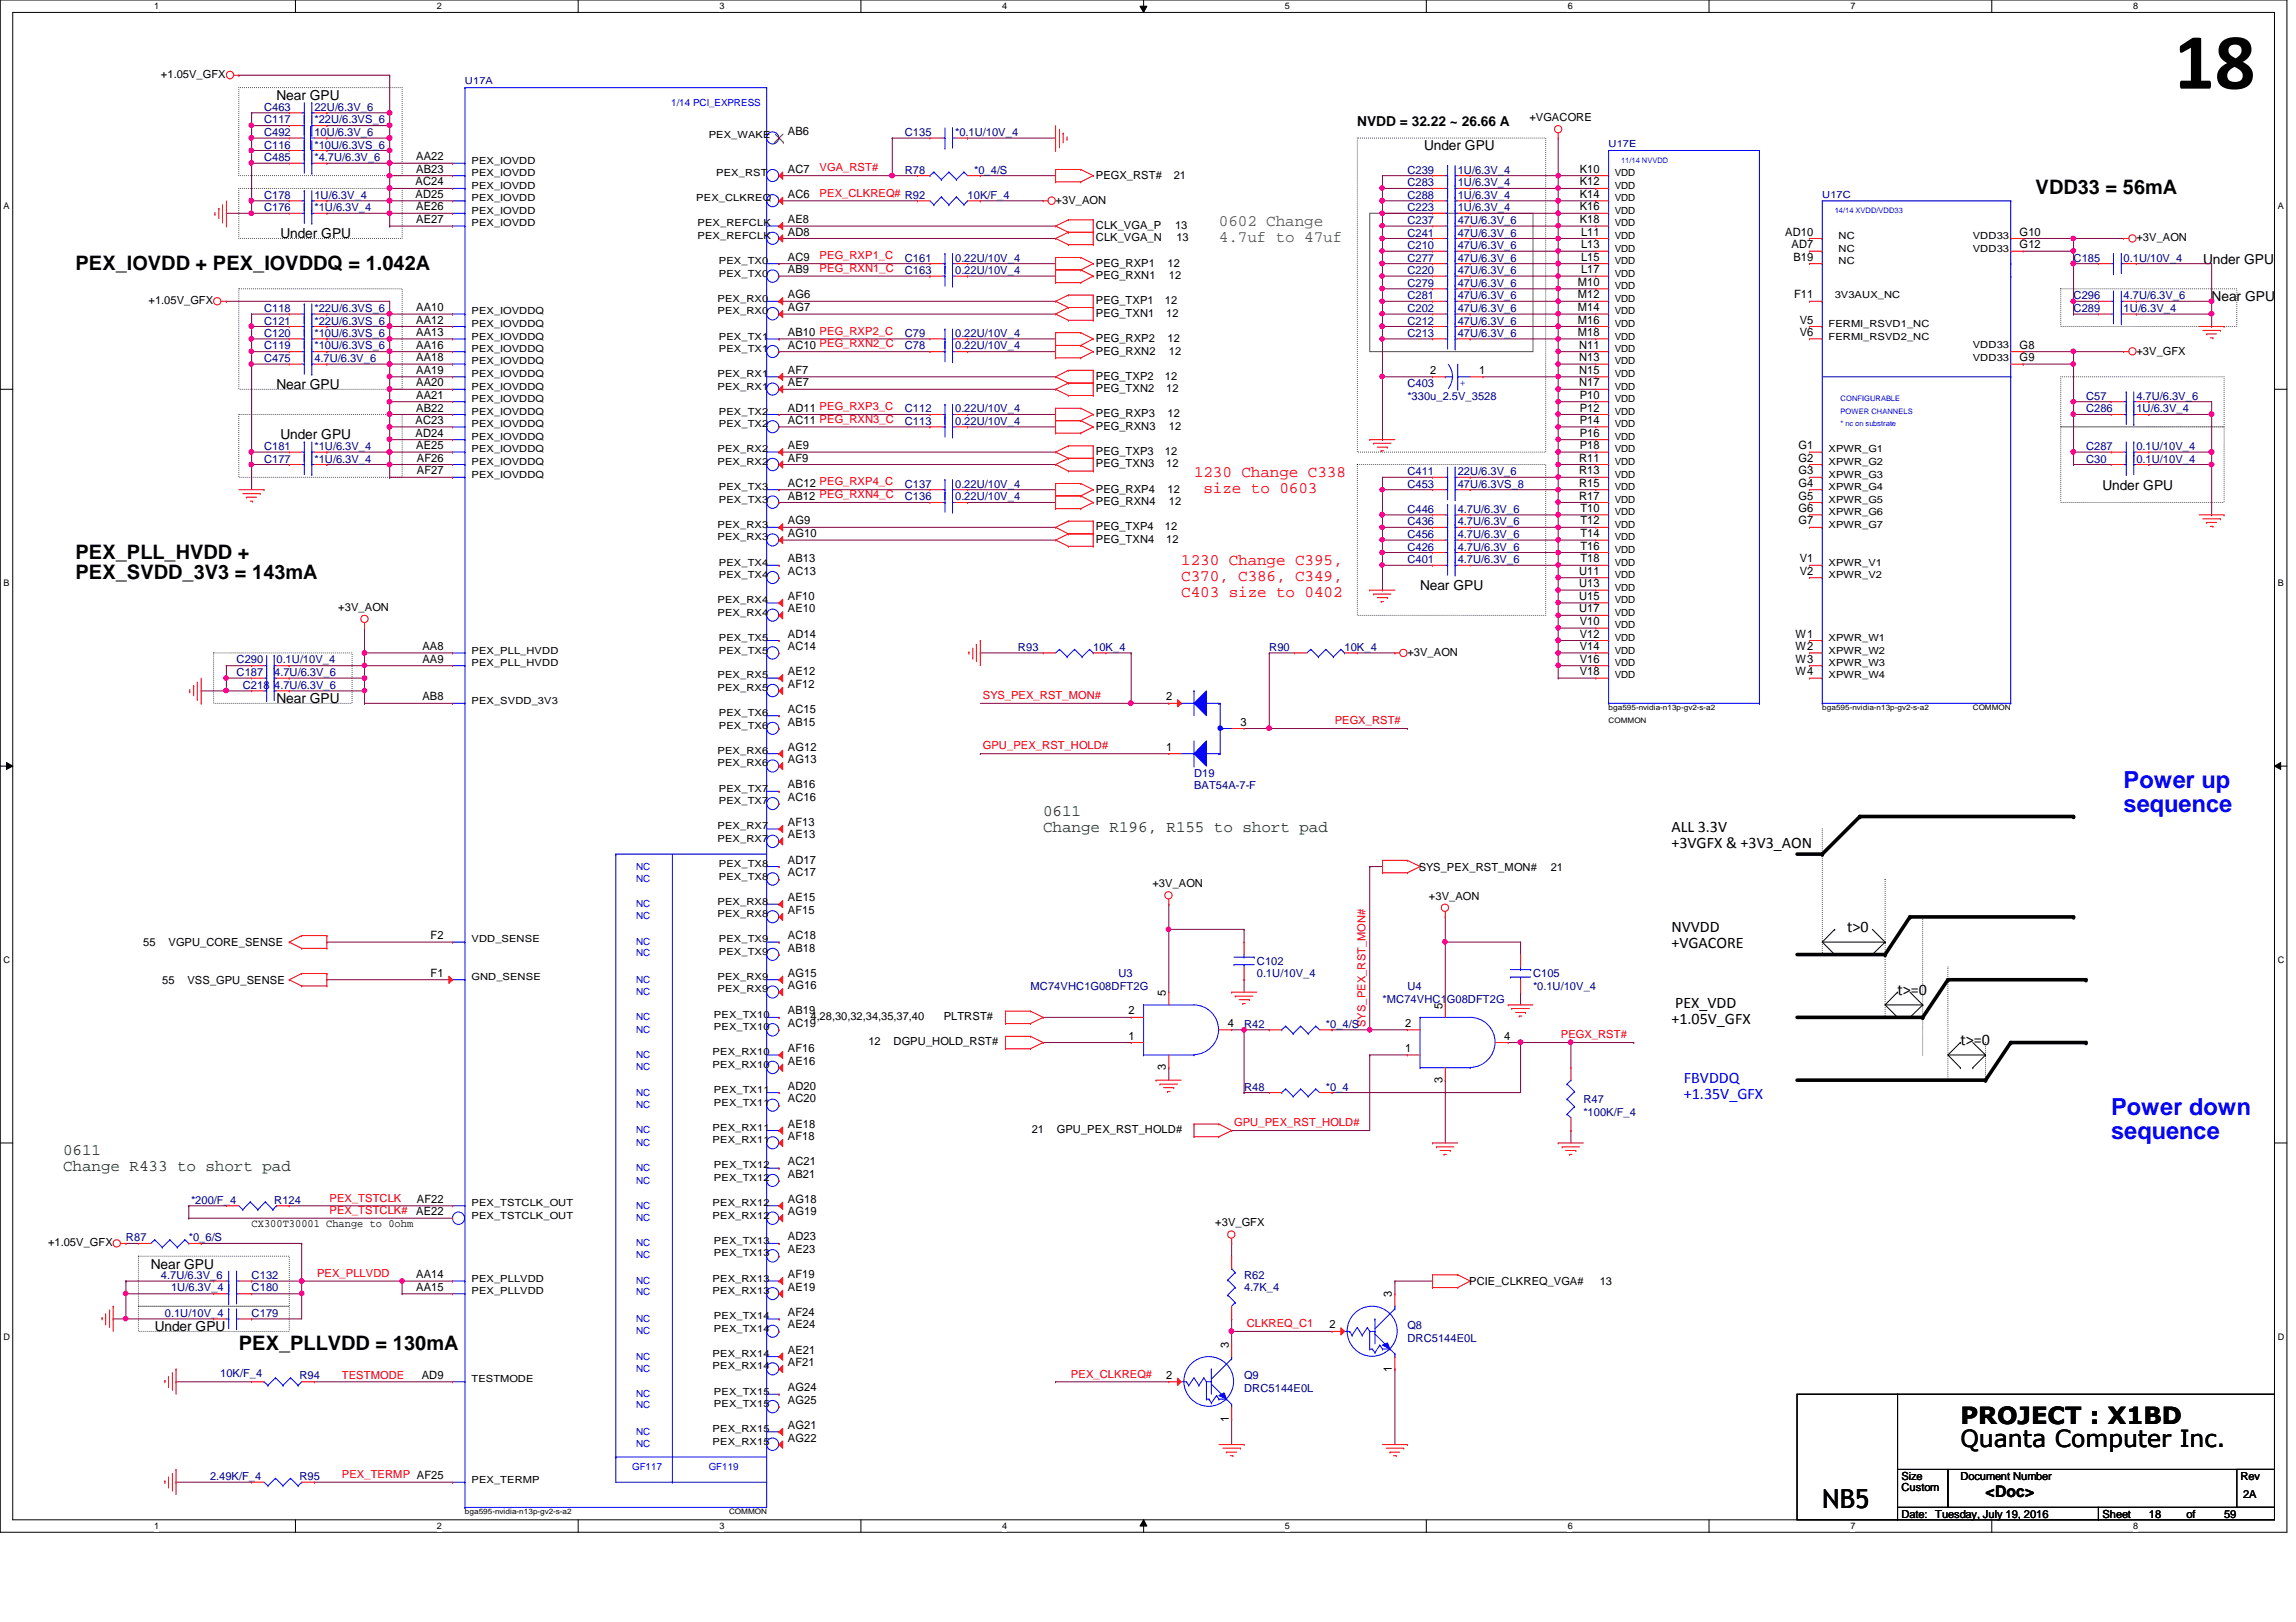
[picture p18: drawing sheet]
<svg xmlns="http://www.w3.org/2000/svg" width="297mm" height="210mm" viewBox="0 0 297 210" stroke-linecap="round" stroke-linejoin="round" font-family="sans-serif">
<defs><g id="words">
<text font-size="10.4" x="281.3" y="11.5">18</text>
<text font-size="3.4" x="235.8" y="195.2">NB5</text>
<g font-size="3" fill="#00f">
<text x="274.7" y="102">Power up</text>
<text x="274.7" y="105.1">sequence</text>
<text x="273.1" y="144.2">Power down</text>
<text x="273.1" y="147.4">sequence</text>
</g>
<g font-size="3">
<text x="253.6" y="184.3">PROJECT : X1BD</text>
<text x="253.6" y="187.2">Quanta Computer Inc.</text>
</g>
<g font-size="2.6">
<text x="263.4" y="25.1">VDD33 = 56mA</text>
<text x="9.8" y="34.9">PEX_IOVDD + PEX_IOVDDQ = 1.042A</text>
<text x="9.8" y="72.3">PEX_PLL_HVDD +</text>
<text x="9.8" y="75">PEX_SVDD_3V3 = 143mA</text>
<text x="30.9" y="174.7">PEX_PLLVDD = 130mA</text>
</g>
<g font-size="2.1" fill="#808000">
<text x="157.7" y="29.2">0602 Change</text>
<text x="157.7" y="31.3">4.7uf to 47uf</text>
</g>
<g font-size="2.1" fill="#f00">
<text x="154.5" y="61.7">1230 Change C338</text>
<text x="155.7" y="63.8">size to 0603</text>
<text x="152.8" y="73.1">1230 Change C395,</text>
<text x="152.8" y="75.2">C370, C386, C349,</text>
<text x="152.8" y="77.3">C403 size to 0402</text>
</g>
<g font-size="2.1" fill="#008000">
<text x="135" y="105.6">0611</text>
<text x="135" y="107.7">Change R196, R155 to short pad</text>
<text x="8.2" y="149.5">0611</text>
<text x="8.2" y="151.6">Change R433 to short pad</text>
</g>
<g font-size="2.1">
<text x="216.2" y="107.7">ALL 3.3V</text>
<text x="216.2" y="109.7">+3VGFX &amp; +3V3_AON</text>
<text x="216.2" y="120.6">NVVDD</text>
<text x="216.2" y="122.7">+VGACORE</text>
<text x="239" y="120.6">t&gt;0</text>
<text x="216.7" y="130.4">PEX_VDD</text>
<text x="245.5" y="128.8">t&gt;=0</text>
<text x="216.2" y="132.5">+1.05V_GFX</text>
<text x="253.6" y="135.3">t&gt;=0</text>
<text x="256.9" y="193.7">&lt;Doc&gt;</text>
</g>
<g font-size="2.1" fill="#00f">
<text x="217.8" y="140.2">FBVDDQ</text>
<text x="217.8" y="142.2">+1.35V_GFX</text>
</g>
<g font-size="1.8">
<text x="35.8" y="13">Near GPU</text>
<text x="175.6" y="16.3">NVDD = 32.22 ~ 26.66 A</text>
<text x="184.2" y="19.5">Under GPU</text>
<text x="36.3" y="30.9">Under GPU</text>
<text x="285" y="34.1">Under GPU</text>
<text x="286.1" y="39">Near GPU</text>
<text x="35.8" y="50.4">Near GPU</text>
<text x="36.3" y="56.9">Under GPU</text>
<text x="272" y="63.4">Under GPU</text>
<text x="183.7" y="76.4">Near GPU</text>
<text x="35.8" y="91">Near GPU</text>
<text x="19.5" y="164.2">Near GPU</text>
<text x="20" y="172.3">Under GPU</text>
</g>
<g font-size="1.5">
<text x="101.9" y="17.5">AB6</text>
<text x="53.8" y="22.4">AB23</text>
<text x="53.8" y="20.7">AA22</text>
<text x="101.9" y="22.4">AC7</text>
<text x="204.4" y="22.4">K10</text>
<text x="53.8" y="25.6">AD25</text>
<text x="53.8" y="24">AC24</text>
<text x="53.8" y="28.9">AE27</text>
<text x="53.8" y="27.2">AE26</text>
<text x="101.9" y="28.9">AE8</text>
<text x="101.9" y="25.6">AC6</text>
<text x="204.4" y="28.9">K18</text>
<text x="204.4" y="27.2">K16</text>
<text x="204.4" y="25.6">K14</text>
<text x="204.4" y="24">K12</text>
<text x="101.9" y="35.3">AB9</text>
<text x="101.9" y="33.7">AC9</text>
<text x="101.9" y="30.5">AD8</text>
<text x="204.6" y="35.3">L17</text>
<text x="204.6" y="33.7">L15</text>
<text x="204.6" y="32.1">L13</text>
<text x="204.6" y="30.5">L11</text>
<text x="231" y="30.5">AD10</text>
<text x="231.8" y="32.1">AD7</text>
<text x="232" y="33.7">B19</text>
<text x="261.3" y="32.1">G12</text>
<text x="261.3" y="30.5">G10</text>
<text x="53.8" y="41.9">AA12</text>
<text x="53.8" y="40.3">AA10</text>
<text x="101.9" y="40.3">AG7</text>
<text x="101.9" y="38.6">AG6</text>
<text x="204.1" y="41.9">M16</text>
<text x="204.1" y="40.3">M14</text>
<text x="204.1" y="38.6">M12</text>
<text x="204.1" y="37">M10</text>
<text x="232.1" y="38.6">F11</text>
<text x="232.8" y="41.9">V5</text>
<text x="53.8" y="46.7">AA18</text>
<text x="53.8" y="45.1">AA16</text>
<text x="53.8" y="43.5">AA13</text>
<text x="101.9" y="45.1">AC10 PEG_RXN2_C</text>
<text x="101.9" y="43.5">AB10 PEG_RXP2_C</text>
<text x="204.1" y="43.5">M18</text>
<text x="204.3" y="46.7">N13</text>
<text x="204.3" y="45.1">N11</text>
<text x="232.8" y="43.5">V6</text>
<text x="261.3" y="46.7">G9</text>
<text x="261.3" y="45.1">G8</text>
<text x="53.8" y="53.3">AB22</text>
<text x="53.8" y="51.6">AA21</text>
<text x="53.8" y="50">AA20</text>
<text x="53.8" y="48.4">AA19</text>
<text x="101.9" y="53.3">AD11 PEG_RXP3_C</text>
<text x="101.9" y="50">AE7</text>
<text x="101.9" y="48.4">AF7</text>
<text x="185" y="48.4">2</text>
<text x="191.3" y="48.4">1</text>
<text x="204.3" y="50">N17</text>
<text x="204.3" y="48.4">N15</text>
<text x="204.4" y="53.3">P12</text>
<text x="204.4" y="51.6">P10</text>
<text x="53.8" y="56.5">AD24</text>
<text x="53.8" y="54.9">AC23</text>
<text x="53.8" y="58.1">AE25</text>
<text x="53.9" y="59.7">AF26</text>
<text x="101.9" y="59.7">AF9</text>
<text x="101.9" y="58.1">AE9</text>
<text x="101.9" y="54.9">AC11 PEG_RXN3_C</text>
<text x="204.3" y="59.7">R11</text>
<text x="204.4" y="58.1">P18</text>
<text x="204.4" y="56.5">P16</text>
<text x="204.4" y="54.9">P14</text>
<text x="232.7" y="59.7">G2</text>
<text x="232.7" y="58.1">G1</text>
<text x="53.9" y="61.4">AF27</text>
<text x="101.9" y="64.6">AB12 PEG_RXN4_C</text>
<text x="101.9" y="63">AC12 PEG_RXP4_C</text>
<text x="204.3" y="64.6">R17</text>
<text x="204.3" y="63">R15</text>
<text x="204.3" y="61.4">R13</text>
<text x="232.7" y="64.6">G5</text>
<text x="232.7" y="63">G4</text>
<text x="232.7" y="61.4">G3</text>
<text x="101.9" y="69.5">AG10</text>
<text x="101.9" y="67.9">AG9</text>
<text x="204.5" y="71.1">T16</text>
<text x="204.5" y="69.5">T14</text>
<text x="204.5" y="67.9">T12</text>
<text x="204.5" y="66.3">T10</text>
<text x="232.7" y="67.9">G7</text>
<text x="232.7" y="66.3">G6</text>
<text x="101.9" y="77.6">AF10</text>
<text x="101.9" y="74.4">AC13</text>
<text x="101.9" y="72.8">AB13</text>
<text x="204.3" y="77.6">U15</text>
<text x="204.3" y="76">U13</text>
<text x="204.3" y="74.4">U11</text>
<text x="204.5" y="72.8">T18</text>
<text x="232.8" y="74.4">V2</text>
<text x="232.8" y="72.8">V1</text>
<text x="101.9" y="82.5">AD14</text>
<text x="101.9" y="79.2">AE10</text>
<text x="204.3" y="79.2">U17</text>
<text x="204.4" y="82.5">V12</text>
<text x="204.4" y="80.9">V10</text>
<text x="232.3" y="82.5">W1</text>
<text x="54.6" y="85.8">AA9</text>
<text x="54.6" y="84.1">AA8</text>
<text x="101.9" y="89">AF12</text>
<text x="101.9" y="87.4">AE12</text>
<text x="101.9" y="84.1">AC14</text>
<text x="204.4" y="87.4">V18</text>
<text x="204.4" y="85.8">V16</text>
<text x="204.4" y="84.1">V14</text>
<text x="232.3" y="87.4">W4</text>
<text x="232.3" y="85.8">W3</text>
<text x="232.3" y="84.1">W2</text>
<text x="54.6" y="90.6">AB8</text>
<text x="101.9" y="93.9">AB15</text>
<text x="101.9" y="92.2">AC15</text>
<text x="150.9" y="90.6">2</text>
<text x="160.5" y="93.9">3</text>
<text x="101.9" y="98.8">AG13</text>
<text x="101.9" y="97.2">AG12</text>
<text x="150.9" y="97.2">1</text>
<text x="101.9" y="106.9">AF13</text>
<text x="101.9" y="103.6">AC16</text>
<text x="101.9" y="102">AB16</text>
<text x="101.9" y="113.4">AC17</text>
<text x="101.9" y="111.8">AD17</text>
<text x="101.9" y="108.5">AE13</text>
<text x="101.9" y="118.3">AF15</text>
<text x="101.9" y="116.6">AE15</text>
<text x="55.7" y="121.5">F2</text>
<text x="101.9" y="123.1">AB18</text>
<text x="101.9" y="121.5">AC18</text>
<text x="55.7" y="126.4">F1</text>
<text x="101.9" y="131.3">AB19</text>
<text x="101.9" y="128">AG16</text>
<text x="101.9" y="126.4">AG15</text>
<text x="146" y="131.3">2</text>
<text x="150.8" y="128.9" transform="rotate(-90 150.8 128.9)">5</text>
<text x="186.6" y="130.5" transform="rotate(-90 186.6 130.5)">5</text>
<text x="101.9" y="137.8">AE16</text>
<text x="101.9" y="136.1">AF16</text>
<text x="101.9" y="132.9">AC19</text>
<text x="146" y="134.5">1</text>
<text x="158.8" y="132.9">4</text>
<text x="181.8" y="132.9">2</text>
<text x="181.8" y="136.1">1</text>
<text x="194.6" y="134.5">4</text>
<text x="101.9" y="142.7">AC20</text>
<text x="101.9" y="141">AD20</text>
<text x="150.8" y="138.5" transform="rotate(-90 150.8 138.5)">3</text>
<text x="186.6" y="140.1" transform="rotate(-90 186.6 140.1)">3</text>
<text x="101.9" y="147.5">AF18</text>
<text x="101.9" y="145.9">AE18</text>
<text x="53.9" y="155.7">AF22</text>
<text x="101.9" y="155.7">AG18</text>
<text x="101.9" y="152.4">AB21</text>
<text x="101.9" y="150.8">AC21</text>
<text x="53.8" y="157.3">AE22</text>
<text x="101.9" y="160.5">AD23</text>
<text x="101.9" y="157.3">AG19</text>
<text x="53.8" y="167">AA15</text>
<text x="53.8" y="165.4">AA14</text>
<text x="101.9" y="167">AE19</text>
<text x="101.9" y="165.4">AF19</text>
<text x="101.9" y="162.2">AE23</text>
<text x="180.1" y="167.9" transform="rotate(-90 180.1 167.9)">3</text>
<text x="101.9" y="171.9">AE24</text>
<text x="101.9" y="170.3">AF24</text>
<text x="172" y="171.9">2</text>
<text x="54.6" y="178.4">AD9</text>
<text x="101.9" y="176.8">AF21</text>
<text x="101.9" y="175.2">AE21</text>
<text x="150.9" y="178.4">2</text>
<text x="159" y="174.4" transform="rotate(-90 159 174.4)">3</text>
<text x="180.1" y="177.5" transform="rotate(-90 180.1 177.5)">1</text>
<text x="101.9" y="184.9">AG21</text>
<text x="101.9" y="181.7">AG25</text>
<text x="101.9" y="180">AG24</text>
<text x="159" y="184" transform="rotate(-90 159 184)">1</text>
<text x="101.9" y="186.6">AG22</text>
</g>
<g font-size="1.4">
<text x="20.8" y="10.1">+1.05V_GFX</text>
<text x="197.9" y="15.7">+VGACORE</text>
<text x="141.8" y="23.1">PEGX_RST#</text>
<text x="151.8" y="23.1">21</text>
<text x="136.6" y="26.4">+3V_AON</text>
<text x="141.8" y="29.6">CLK_VGA_P</text>
<text x="152" y="29.6">13</text>
<text x="141.8" y="31.2">CLK_VGA_N</text>
<text x="141.8" y="34.5">PEG_RXP1</text>
<text x="151" y="34.5">12</text>
<text x="152.2" y="31.2">13</text>
<text x="276.4" y="31.2">+3V_AON</text>
<text x="19.2" y="39.4">+1.05V_GFX</text>
<text x="141.8" y="36.1">PEG_RXN1</text>
<text x="141.8" y="39.4">PEG_TXP1</text>
<text x="141.8" y="41">PEG_TXN1</text>
<text x="150.7" y="39.4">12</text>
<text x="150.9" y="41">12</text>
<text x="151.2" y="36.1">12</text>
<text x="141.8" y="45.9">PEG_RXN2</text>
<text x="141.8" y="44.2">PEG_RXP2</text>
<text x="151" y="44.2">12</text>
<text x="151.2" y="45.9">12</text>
<text x="276.4" y="45.9">+3V_GFX</text>
<text x="141.8" y="49.1">PEG_TXP2</text>
<text x="141.8" y="50.8">PEG_TXN2</text>
<text x="150.7" y="49.1">12</text>
<text x="150.9" y="50.8">12</text>
<text x="141.8" y="55.6">PEG_RXN3</text>
<text x="141.8" y="54">PEG_RXP3</text>
<text x="141.8" y="58.9">PEG_TXP3</text>
<text x="150.7" y="58.9">12</text>
<text x="151" y="54">12</text>
<text x="151.2" y="55.6">12</text>
<text x="141.8" y="65.4">PEG_RXN4</text>
<text x="141.8" y="63.8">PEG_RXP4</text>
<text x="141.8" y="60.5">PEG_TXN3</text>
<text x="150.9" y="60.5">12</text>
<text x="151" y="63.8">12</text>
<text x="151.2" y="65.4">12</text>
<text x="141.8" y="68.6">PEG_TXP4</text>
<text x="141.8" y="70.3">PEG_TXN4</text>
<text x="150.7" y="68.6">12</text>
<text x="150.9" y="70.3">12</text>
<text x="43.8" y="79">+3V_AON</text>
<text x="182.1" y="84.9">+3V_AON</text>
<text x="183.6" y="112.7">SYS_PEX_RST_MON#</text>
<text x="200.6" y="112.7">21</text>
<text x="149.1" y="114.8">+3V_AON</text>
<text x="184.9" y="116.4">+3V_AON</text>
<text x="18.5" y="122.4">55</text>
<text x="21.8" y="122.4">VGPU_CORE_SENSE</text>
<text x="21" y="127.3">55</text>
<text x="24.3" y="127.3">VSS_GPU_SENSE</text>
<text x="104.9" y="132">4,28,30,32,34,35,37,40</text>
<text x="112.3" y="135.3">12</text>
<text x="115.6" y="135.3">DGPU_HOLD_RST#</text>
<text x="122.1" y="132">PLTRST#</text>
<text x="133.5" y="146.7">21</text>
<text x="136.7" y="146.7">GPU_PEX_RST_HOLD#</text>
<text x="6.2" y="161.3">+1.05V_GFX</text>
<text x="32.6" y="158.8">CX300T30001 Change to 0ohm</text>
<text x="157.2" y="158.7">+3V_GFX</text>
<text x="190.1" y="166.3">PCIE_CLKREQ_VGA#</text>
<text x="207" y="166.3">13</text>
<text x="246" y="191.5">Size</text>
<text x="253.6" y="191.5">Document Number</text>
<text x="289.9" y="191.5">Rev</text>
<text x="246" y="196.4">Date: Tuesday, July 19, 2016</text>
<text x="246" y="193">Custom</text>
<text x="272" y="196.4">Sheet</text>
<text x="278" y="196.4">18</text>
<text x="282.9" y="196.4">of</text>
<text x="287.7" y="196.4">59</text>
<text x="290.2" y="193.8">2A</text>
</g>
<g font-size="1.4" fill="#000080">
<text x="34.2" y="14.4">C463</text>
<text x="34.2" y="16">C117</text>
<text x="34.2" y="17.6">C492</text>
<text x="40.7" y="14.4">22U/6.3V_6</text>
<text x="40.7" y="16">*22U/6.3VS_6</text>
<text x="40.7" y="17.6">10U/6.3V_6</text>
<text x="117" y="17.6">C135</text>
<text x="123.6" y="17.6">*0.1U/10V_4</text>
<text x="34.2" y="20.8">C485</text>
<text x="34.2" y="19.2">C116</text>
<text x="40.7" y="20.8">*4.7U/6.3V_6</text>
<text x="40.7" y="19.2">*10U/6.3VS_6</text>
<text x="117" y="22.5">R78</text>
<text x="126" y="22.5">*0_4/S</text>
<text x="182.1" y="22.5">C239</text>
<text x="188.6" y="22.5">1U/6.3V_4</text>
<text x="34.2" y="25.7">C178</text>
<text x="34.2" y="27.3">C176</text>
<text x="40.7" y="25.7">1U/6.3V_4</text>
<text x="40.7" y="27.3">*1U/6.3V_4</text>
<text x="125.2" y="25.7">10K/F_4</text>
<text x="182.1" y="29">C237</text>
<text x="182.1" y="25.7">C288</text>
<text x="182.1" y="27.3">C223</text>
<text x="182.1" y="24.1">C283</text>
<text x="188.6" y="29">47U/6.3V_6</text>
<text x="188.6" y="25.7">1U/6.3V_4</text>
<text x="188.6" y="27.3">1U/6.3V_4</text>
<text x="188.6" y="24.1">1U/6.3V_4</text>
<text x="117" y="35.5">C163</text>
<text x="117" y="33.9">C161</text>
<text x="123.6" y="35.5">0.22U/10V_4</text>
<text x="123.6" y="33.9">0.22U/10V_4</text>
<text x="182.1" y="32.2">C210</text>
<text x="182.1" y="35.5">C220</text>
<text x="182.1" y="33.9">C277</text>
<text x="182.1" y="30.6">C241</text>
<text x="188.6" y="32.2">47U/6.3V_6</text>
<text x="188.6" y="35.5">47U/6.3V_6</text>
<text x="188.6" y="33.9">47U/6.3V_6</text>
<text x="188.6" y="30.6">47U/6.3V_6</text>
<text x="268.3" y="33.9">C185</text>
<text x="274.7" y="33.9">0.1U/10V_4</text>
<text x="34.2" y="42">C121</text>
<text x="34.2" y="40.3">C118</text>
<text x="40.7" y="42">*22U/6.3VS_6</text>
<text x="40.7" y="40.3">*22U/6.3VS_6</text>
<text x="182.1" y="42">C212</text>
<text x="182.1" y="38.7">C281</text>
<text x="182.1" y="40.3">C202</text>
<text x="182.1" y="37.1">C279</text>
<text x="188.6" y="42">47U/6.3V_6</text>
<text x="188.6" y="38.7">47U/6.3V_6</text>
<text x="188.6" y="40.3">47U/6.3V_6</text>
<text x="188.6" y="37.1">47U/6.3V_6</text>
<text x="268.3" y="38.7">C296</text>
<text x="268.3" y="40.3">C289</text>
<text x="274.7" y="38.7">4.7U/6.3V_6</text>
<text x="274.7" y="40.3">1U/6.3V_4</text>
<text x="34.2" y="45.2">C119</text>
<text x="34.2" y="46.9">C475</text>
<text x="34.2" y="43.6">C120</text>
<text x="40.7" y="45.2">*10U/6.3VS_6</text>
<text x="40.7" y="46.9">4.7U/6.3V_6</text>
<text x="40.7" y="43.6">*10U/6.3VS_6</text>
<text x="117" y="43.6">C79</text>
<text x="117" y="45.2">C78</text>
<text x="123.6" y="43.6">0.22U/10V_4</text>
<text x="123.6" y="45.2">0.22U/10V_4</text>
<text x="182.1" y="43.6">C213</text>
<text x="188.6" y="43.6">47U/6.3V_6</text>
<text x="117" y="53.3">C112</text>
<text x="123.6" y="53.3">0.22U/10V_4</text>
<text x="182.1" y="50.1">C403</text>
<text x="182.1" y="51.7">*330u_2.5V_3528</text>
<text x="269.9" y="51.7">C57</text>
<text x="269.9" y="53.3">C286</text>
<text x="276.4" y="51.7">4.7U/6.3V_6</text>
<text x="276.4" y="53.3">1U/6.3V_4</text>
<text x="34.2" y="59.9">C177</text>
<text x="34.2" y="58.3">C181</text>
<text x="40.7" y="59.9">*1U/6.3V_4</text>
<text x="40.7" y="58.3">*1U/6.3V_4</text>
<text x="117" y="55">C113</text>
<text x="123.6" y="55">0.22U/10V_4</text>
<text x="269.9" y="59.9">C30</text>
<text x="269.9" y="58.3">C287</text>
<text x="276.4" y="59.9">0.1U/10V_4</text>
<text x="276.4" y="58.3">0.1U/10V_4</text>
<text x="117" y="63.1">C137</text>
<text x="117" y="64.7">C136</text>
<text x="123.6" y="63.1">0.22U/10V_4</text>
<text x="123.6" y="64.7">0.22U/10V_4</text>
<text x="182.1" y="61.5">C411</text>
<text x="182.1" y="63.1">C453</text>
<text x="188.6" y="61.5">22U/6.3V_6</text>
<text x="188.6" y="63.1">47U/6.3VS_8</text>
<text x="182.1" y="69.6">C456</text>
<text x="182.1" y="71.2">C426</text>
<text x="182.1" y="66.4">C446</text>
<text x="182.1" y="68">C436</text>
<text x="188.6" y="69.6">4.7U/6.3V_6</text>
<text x="188.6" y="71.2">4.7U/6.3V_6</text>
<text x="188.6" y="66.4">4.7U/6.3V_6</text>
<text x="188.6" y="68">4.7U/6.3V_6</text>
<text x="182.1" y="72.9">C401</text>
<text x="188.6" y="72.9">4.7U/6.3V_6</text>
<text x="30.6" y="85.9">C290</text>
<text x="30.6" y="87.5">C187</text>
<text x="31.4" y="89.1">C218 4.7U/6.3V_6</text>
<text x="35.5" y="87.5">4.7U/6.3V_6</text>
<text x="35.8" y="85.9">0.1U/10V_4</text>
<text x="131.7" y="84.2">R93</text>
<text x="141.4" y="84.2">10K_4</text>
<text x="164.2" y="84.2">R90</text>
<text x="173.9" y="84.2">10K_4</text>
<text x="154.5" y="100.5">D19</text>
<text x="154.5" y="102.1">BAT54A-7-F</text>
<text x="162.6" y="124.9">C102</text>
<text x="133.3" y="128.1">MC74VHC1G08DFT2G</text>
<text x="144.7" y="126.5">U3</text>
<text x="162.6" y="126.5">0.1U/10V_4</text>
<text x="178.9" y="129.8">*MC74VHC1G08DFT2G</text>
<text x="182.1" y="128.1">U4</text>
<text x="198.3" y="126.5">C105</text>
<text x="198.3" y="128.1">*0.1U/10V_4</text>
<text x="160.9" y="133">R42</text>
<text x="171.5" y="133">*0_4/S</text>
<text x="160.9" y="141.1">R48</text>
<text x="171.5" y="141.1">*0_4</text>
<text x="204.8" y="142.7">R47</text>
<text x="204.8" y="144.4">*100K/F_4</text>
<text x="24.7" y="155.8">*200/F_4</text>
<text x="35.5" y="155.8">R124</text>
<text x="16.3" y="160.7">R87</text>
<text x="24.4" y="160.7">*0_6/S</text>
<text x="20.8" y="165.5">4.7U/6.3V_6</text>
<text x="22.1" y="167.1">1U/6.3V_4</text>
<text x="32.6" y="165.5">C132</text>
<text x="32.6" y="167.1">C180</text>
<text x="160.9" y="165.5">R62</text>
<text x="160.9" y="167.1">4.7K_4</text>
<text x="21.3" y="170.4">0.1U/10V_4</text>
<text x="32.6" y="170.4">C179</text>
<text x="182.1" y="172">Q8</text>
<text x="182.1" y="173.7">DRC5144E0L</text>
<text x="28.5" y="178.2">10K/F_4</text>
<text x="38.7" y="178.5">R94</text>
<text x="160.9" y="178.5">Q9</text>
<text x="160.9" y="180.2">DRC5144E0L</text>
<text x="27.2" y="191.5">2.49K/F_4</text>
<text x="38.7" y="191.5">R95</text>
</g>
<g font-size="1.4" fill="#f00">
<text x="106" y="22.2">VGA_RST#</text>
<text x="106" y="25.4">PEX_CLKREQ# R92</text>
<text x="106" y="33.6">PEG_RXP1_C</text>
<text x="106" y="35.2">PEG_RXN1_C</text>
<text x="127.2" y="90.5">SYS_PEX_RST_MON#</text>
<text x="172.7" y="93.7">PEGX_RST#</text>
<text x="127.2" y="97">GPU_PEX_RST_HOLD#</text>
<text x="176.7" y="132.9" transform="rotate(-90 176.7 132.9)">SYS_PEX_RST_MON#</text>
<text x="201.9" y="134.4">PEGX_RST#</text>
<text x="159.7" y="145.8">GPU_PEX_RST_HOLD#</text>
<text x="42.6" y="155.5">PEX_TSTCLK</text>
<text x="42.6" y="157.1">PEX_TSTCLK#</text>
<text x="41" y="165.2">PEX_PLLVDD</text>
<text x="161.3" y="171.7">CLKREQ_C1</text>
<text x="44.2" y="178.5">TESTMODE</text>
<text x="138.6" y="178.3">PEX_CLKREQ#</text>
<text x="44.2" y="191.3">PEX_TERMP AF25</text>
</g>
<text font-size="1.4" fill="#00f" x="188.8" y="49.2" transform="rotate(90 188.8 49.2)">+</text>
<g font-size="1.3" fill="#000080">
<text x="60.2" y="10.9">U17A</text>
<text x="208.1" y="19">U17E</text>
<text x="235.8" y="25.6">U17C</text>
</g>
<g font-size="1.3" fill="#00f">
<text x="86.8" y="13.7">1/14 PCI_EXPRESS</text>
<text x="82.3" y="112.5">NC</text>
<text x="82.3" y="114.1">NC</text>
<text x="82.3" y="117.4">NC</text>
<text x="82.3" y="118.9">NC</text>
<text x="82.3" y="122.3">NC</text>
<text x="82.3" y="123.7">NC</text>
<text x="82.3" y="128.8">NC</text>
<text x="82.3" y="127.2">NC</text>
<text x="82.3" y="132">NC</text>
<text x="82.3" y="133.6">NC</text>
<text x="82.3" y="136.9">NC</text>
<text x="82.3" y="138.5">NC</text>
<text x="82.3" y="141.8">NC</text>
<text x="82.3" y="143.4">NC</text>
<text x="82.3" y="146.6">NC</text>
<text x="82.3" y="148.3">NC</text>
<text x="82.3" y="151.6">NC</text>
<text x="82.3" y="153.2">NC</text>
<text x="82.3" y="161.3">NC</text>
<text x="82.3" y="158">NC</text>
<text x="82.3" y="156.4">NC</text>
<text x="82.3" y="162.8">NC</text>
<text x="82.3" y="167.6">NC</text>
<text x="82.3" y="166.2">NC</text>
<text x="82.3" y="171">NC</text>
<text x="82.3" y="172.7">NC</text>
<text x="82.3" y="175.9">NC</text>
<text x="82.3" y="177.5">NC</text>
<text x="82.3" y="185.7">NC</text>
<text x="82.3" y="182.2">NC</text>
<text x="82.3" y="180.8">NC</text>
<text x="81.8" y="190.2">GF117</text>
<text x="82.3" y="187.3">NC</text>
<text x="91.7" y="190.2">GF119</text>
</g>
<g font-size="1.3">
<text x="91.7" y="17.9">PEX_WAKE</text>
<text x="61" y="22.8">PEX_IOVDD</text>
<text x="61" y="21.2">PEX_IOVDD</text>
<text x="92.7" y="22.8">PEX_RST</text>
<text x="208.9" y="22.8">VDD</text>
<text x="61" y="29.3">PEX_IOVDD</text>
<text x="61" y="27.7">PEX_IOVDD</text>
<text x="61" y="26">PEX_IOVDD</text>
<text x="61" y="24.4">PEX_IOVDD</text>
<text x="90.1" y="26">PEX_CLKREQ</text>
<text x="90.3" y="29.3">PEX_REFCLK</text>
<text x="208.9" y="29.3">VDD</text>
<text x="208.9" y="27.7">VDD</text>
<text x="208.9" y="26">VDD</text>
<text x="208.9" y="24.4">VDD</text>
<text x="90.3" y="30.9">PEX_REFCLK</text>
<text x="93" y="35.8">PEX_TX0</text>
<text x="93" y="34.2">PEX_TX0</text>
<text x="208.9" y="35.8">VDD</text>
<text x="208.9" y="34.2">VDD</text>
<text x="208.9" y="32.6">VDD</text>
<text x="208.9" y="30.9">VDD</text>
<text x="237.9" y="34.2">NC</text>
<text x="237.9" y="32.6">NC</text>
<text x="237.9" y="30.9">NC</text>
<text x="255.2" y="32.6">VDD33</text>
<text x="255.2" y="30.9">VDD33</text>
<text x="61" y="40.7">PEX_IOVDDQ</text>
<text x="92.8" y="40.7">PEX_RX0</text>
<text x="92.8" y="39">PEX_RX0</text>
<text x="208.9" y="40.7">VDD</text>
<text x="208.9" y="39">VDD</text>
<text x="208.9" y="37.4">VDD</text>
<text x="237.4" y="38.6">3V3AUX_NC</text>
<text x="61" y="47.2">PEX_IOVDDQ</text>
<text x="61" y="45.6">PEX_IOVDDQ</text>
<text x="61" y="43.9">PEX_IOVDDQ</text>
<text x="61" y="42.3">PEX_IOVDDQ</text>
<text x="93" y="45.6">PEX_TX1</text>
<text x="93" y="43.9">PEX_TX1</text>
<text x="208.9" y="47.2">VDD</text>
<text x="208.9" y="45.6">VDD</text>
<text x="208.9" y="43.9">VDD</text>
<text x="208.9" y="42.3">VDD</text>
<text x="236.6" y="43.9">FERMI_RSVD2_NC</text>
<text x="236.6" y="42.3">FERMI_RSVD1_NC</text>
<text x="255.2" y="46.7">VDD33</text>
<text x="255.2" y="45">VDD33</text>
<text x="61" y="53.7">PEX_IOVDDQ</text>
<text x="61" y="52.1">PEX_IOVDDQ</text>
<text x="61" y="50.4">PEX_IOVDDQ</text>
<text x="61" y="48.8">PEX_IOVDDQ</text>
<text x="92.8" y="50.4">PEX_RX1</text>
<text x="92.8" y="48.8">PEX_RX1</text>
<text x="93" y="53.7">PEX_TX2</text>
<text x="208.9" y="53.7">VDD</text>
<text x="208.9" y="52.1">VDD</text>
<text x="208.9" y="50.4">VDD</text>
<text x="208.9" y="48.8">VDD</text>
<text x="61" y="58.5">PEX_IOVDDQ</text>
<text x="61" y="56.9">PEX_IOVDDQ</text>
<text x="61" y="55.3">PEX_IOVDDQ</text>
<text x="92.8" y="58.5">PEX_RX2</text>
<text x="93" y="55.3">PEX_TX2</text>
<text x="208.9" y="58.5">VDD</text>
<text x="208.9" y="56.9">VDD</text>
<text x="208.9" y="55.3">VDD</text>
<text x="236.6" y="58.5">XPWR_G1</text>
<text x="61" y="61.8">PEX_IOVDDQ</text>
<text x="61" y="60.2">PEX_IOVDDQ</text>
<text x="92.8" y="60.2">PEX_RX2</text>
<text x="93" y="65.1">PEX_TX3</text>
<text x="93" y="63.4">PEX_TX3</text>
<text x="208.9" y="65.1">VDD</text>
<text x="208.9" y="63.4">VDD</text>
<text x="208.9" y="61.8">VDD</text>
<text x="208.9" y="60.2">VDD</text>
<text x="236.6" y="65.1">XPWR_G5</text>
<text x="236.6" y="63.4">XPWR_G4</text>
<text x="236.6" y="61.8">XPWR_G3</text>
<text x="236.6" y="60.2">XPWR_G2</text>
<text x="92.8" y="69.9">PEX_RX3</text>
<text x="92.8" y="68.3">PEX_RX3</text>
<text x="208.9" y="71.5">VDD</text>
<text x="208.9" y="69.9">VDD</text>
<text x="208.9" y="68.3">VDD</text>
<text x="208.9" y="66.7">VDD</text>
<text x="236.6" y="68.3">XPWR_G7</text>
<text x="236.6" y="66.7">XPWR_G6</text>
<text x="93" y="74.8">PEX_TX4</text>
<text x="93" y="73.2">PEX_TX4</text>
<text x="208.9" y="76.5">VDD</text>
<text x="208.9" y="74.8">VDD</text>
<text x="208.9" y="73.2">VDD</text>
<text x="236.6" y="74.8">XPWR_V2</text>
<text x="236.6" y="73.2">XPWR_V1</text>
<text x="92.8" y="79.7">PEX_RX4</text>
<text x="92.8" y="78.1">PEX_RX4</text>
<text x="93" y="82.9">PEX_TX5</text>
<text x="208.9" y="82.9">VDD</text>
<text x="208.9" y="81.3">VDD</text>
<text x="208.9" y="79.7">VDD</text>
<text x="208.9" y="78.1">VDD</text>
<text x="236.6" y="82.9">XPWR_W1</text>
<text x="61" y="86.2">PEX_PLL_HVDD</text>
<text x="61" y="84.6">PEX_PLL_HVDD</text>
<text x="92.8" y="89.5">PEX_RX5</text>
<text x="92.8" y="87.8">PEX_RX5</text>
<text x="93" y="84.6">PEX_TX5</text>
<text x="208.9" y="87.8">VDD</text>
<text x="208.9" y="86.2">VDD</text>
<text x="208.9" y="84.6">VDD</text>
<text x="236.6" y="87.8">XPWR_W4</text>
<text x="236.6" y="86.2">XPWR_W3</text>
<text x="236.6" y="84.6">XPWR_W2</text>
<text x="61" y="91.1">PEX_SVDD_3V3</text>
<text x="93" y="94.3">PEX_TX6</text>
<text x="93" y="92.7">PEX_TX6</text>
<text x="92.8" y="99.2">PEX_RX6</text>
<text x="92.8" y="97.6">PEX_RX6</text>
<text x="92.8" y="107.3">PEX_RX7</text>
<text x="93" y="104.1">PEX_TX7</text>
<text x="93" y="102.4">PEX_TX7</text>
<text x="92.8" y="109">PEX_RX7</text>
<text x="93" y="113.8">PEX_TX8</text>
<text x="93" y="112.2">PEX_TX8</text>
<text x="92.8" y="118.7">PEX_RX8</text>
<text x="92.8" y="117.1">PEX_RX8</text>
<text x="61" y="122">VDD_SENSE</text>
<text x="93" y="123.6">PEX_TX9</text>
<text x="93" y="122">PEX_TX9</text>
<text x="61" y="126.8">GND_SENSE</text>
<text x="92.4" y="131.7">PEX_TX10</text>
<text x="92.8" y="128.4">PEX_RX9</text>
<text x="92.8" y="126.8">PEX_RX9</text>
<text x="92.2" y="136.6">PEX_RX10</text>
<text x="92.4" y="133.3">PEX_TX10</text>
<text x="92.2" y="138.2">PEX_RX10</text>
<text x="92.4" y="143.1">PEX_TX11</text>
<text x="92.4" y="141.5">PEX_TX11</text>
<text x="92.2" y="148">PEX_RX11</text>
<text x="92.2" y="146.3">PEX_RX11</text>
<text x="92.4" y="152.8">PEX_TX12</text>
<text x="92.4" y="151.2">PEX_TX12</text>
<text x="61" y="157.7">PEX_TSTCLK_OUT</text>
<text x="61" y="156.1">PEX_TSTCLK_OUT</text>
<text x="92.2" y="157.7">PEX_RX12</text>
<text x="92.2" y="156.1">PEX_RX12</text>
<text x="92.4" y="161">PEX_TX13</text>
<text x="61" y="167.5">PEX_PLLVDD</text>
<text x="61" y="165.9">PEX_PLLVDD</text>
<text x="92.2" y="167.5">PEX_RX13</text>
<text x="92.2" y="165.9">PEX_RX13</text>
<text x="92.4" y="162.6">PEX_TX13</text>
<text x="92.4" y="172.3">PEX_TX14</text>
<text x="92.4" y="170.7">PEX_TX14</text>
<text x="61" y="178.9">TESTMODE</text>
<text x="92.2" y="177.2">PEX_RX14</text>
<text x="92.2" y="175.6">PEX_RX14</text>
<text x="92.2" y="185.3">PEX_RX15</text>
<text x="92.4" y="182.1">PEX_TX15</text>
<text x="92.4" y="180.5">PEX_TX15</text>
<text x="61" y="191.9">PEX_TERMP</text>
<text x="92.2" y="187">PEX_RX15</text>
</g>
<g font-size="1.2">
<text x="19.9" y="1.2">1</text>
<text x="56.5" y="1.2">2</text>
<text x="93.1" y="1.2">3</text>
<text x="129.7" y="1.2">4</text>
<text x="166.2" y="1.2">5</text>
<text x="202.8" y="1.2">6</text>
<text x="239.4" y="1.2">7</text>
<text x="276" y="1.2">8</text>
<text x=".5" y="27.1">A</text>
<text x="294.7" y="27.1">A</text>
<text x=".5" y="75.8">B</text>
<text x="294.7" y="75.8">B</text>
<text x=".5" y="124.6">C</text>
<text x="294.7" y="124.6">C</text>
<text x=".5" y="173.4">D</text>
<text x="294.7" y="173.4">D</text>
<text x="19.9" y="197.9">1</text>
<text x="56.5" y="197.9">2</text>
<text x="93.1" y="197.9">3</text>
<text x="129.7" y="197.9">4</text>
<text x="166.2" y="197.9">5</text>
<text x="202.8" y="197.9">6</text>
<text x="239.4" y="197.9">7</text>
<text x="276" y="197.9">8</text>
</g>
<g font-size="1" fill="#00f">
<text x="209.7" y="21">11/14 NVVDD</text>
<text x="237.4" y="27.5">14/14 XVDD/VDD33</text>
<text x="238.1" y="53.6">POWER CHANNELS</text>
<text x="238.1" y="51.9">CONFIGURABLE</text>
<text x="238.1" y="55.2">* nc on substrate</text>
</g>
<g font-size="1">
<text x="208.1" y="91.9">bga595-nvidia-n13p-gv2-s-a2</text>
<text x="208.1" y="93.5">COMMON</text>
<text x="235.8" y="91.9">bga595-nvidia-n13p-gv2-s-a2</text>
<text x="255.2" y="91.9">COMMON</text>
<text x="60.2" y="196">bga595-nvidia-n13p-gv2-s-a2</text>
<text x="94.3" y="196">COMMON</text>
</g>
</g></defs>
<path d="M0 0h295.9v198.3h-295.9zM1.6 1.6h292.7v195.1h-292.7z" fill="none" stroke="#000" stroke-width=".13"/>
<g fill="#fff">
<path d="M19.9 .2h.6v1.3h-.6z"/>
<path d="M19.9 196.8h.6v1.4h-.6z"/>
</g>
<path d="M38.2 0v1.6M38.2 196.7v1.6" fill="none" stroke="#000" stroke-width=".13"/>
<g fill="#fff">
<path d="M56.5 .2h.6v1.3h-.6z"/>
<path d="M56.5 196.8h.6v1.4h-.6z"/>
</g>
<path d="M74.8 0v1.6M74.8 196.7v1.6" fill="none" stroke="#000" stroke-width=".13"/>
<g fill="#fff">
<path d="M93.1 .2h.6v1.3h-.6z"/>
<path d="M93.1 196.8h.6v1.4h-.6z"/>
</g>
<path d="M111.4 0v1.6M111.4 196.7v1.6" fill="none" stroke="#000" stroke-width=".13"/>
<g fill="#fff">
<path d="M129.7 .2h.6v1.3h-.6z"/>
<path d="M129.7 196.8h.6v1.4h-.6z"/>
</g>
<path d="M147.5 .8h.9l-.4 .8zM148 0v1.6M148 196.7l.4 .8h-.9zM148 196.7v1.6" fill="none" stroke="#000" stroke-width=".13"/>
<path d="M147.5 .8h.9l-.4 .8zM148 196.7l.4 .8h-.9z" fill="#000"/>
<g fill="#fff">
<path d="M166.2 .2h.6v1.3h-.6z"/>
<path d="M166.2 196.8h.6v1.4h-.6z"/>
</g>
<path d="M184.5 0v1.6M184.5 196.7v1.6" fill="none" stroke="#000" stroke-width=".13"/>
<g fill="#fff">
<path d="M202.8 .2h.6v1.3h-.6z"/>
<path d="M202.8 196.8h.6v1.4h-.6z"/>
</g>
<path d="M221.1 0v1.6M221.1 196.7v1.6" fill="none" stroke="#000" stroke-width=".13"/>
<g fill="#fff">
<path d="M239.4 .2h.6v1.3h-.6z"/>
<path d="M239.4 196.8h.6v1.4h-.6z"/>
</g>
<path d="M257.7 0v1.6M257.7 196.7v1.6" fill="none" stroke="#000" stroke-width=".13"/>
<g fill="#fff">
<path d="M276 .2h.6v1.3h-.6z"/>
<path d="M276 196.8h.6v1.4h-.6z"/>
<path d="M.5 26h.7v1.3h-.7z"/>
<path d="M294.7 26h.7v1.3h-.7z"/>
<path d="M.5 74.8h.7v1.3h-.7z"/>
<path d="M294.7 74.8h.7v1.3h-.7z"/>
</g>
<path d="M0 50.4h1.6M294.3 50.4h1.6" fill="none" stroke="#000" stroke-width=".13"/>
<g fill="#fff">
<path d="M.5 123.5h.8v1.3h-.8z"/>
<path d="M294.7 123.5h.8v1.3h-.8z"/>
</g>
<path d="M0 99.1h1.6M.8 98.7l.8 .4-.8 .5zM294.3 99.1l.8-.4v.9zM294.3 99.1h1.6" fill="none" stroke="#000" stroke-width=".13"/>
<path d="M.8 98.7l.8 .4-.8 .5zM294.3 99.1l.8-.4v.9z" fill="#000"/>
<g fill="#fff">
<path d="M.5 172.3h.8v1.3h-.8z"/>
<path d="M294.7 172.3h.8v1.3h-.8z"/>
</g>
<g fill="none" stroke="#000" stroke-width=".13">
<path d="M235.8 121.9h8.1M235.8 121.9l1.6 1.6M237.4 120.3h.1M237.4 123.5h.1M237.4 120.3l-1.6 1.6M242.2 123.5h.1M242.2 120.3l1.7 1.6M243.9 121.9h.1M243.9 130l1.6 1.7M243.9 130h4.8M243.9 121.9l-1.7 1.6M245.5 131.7h.1"/>
<path d="M245.5 128.4h.1M245.5 128.4l-1.6 1.6M247.1 131.7h.1M247.1 128.4l1.6 1.6M248.7 130h.1M248.7 130l-1.6 1.7M252 136.5l1.6 1.7M252 136.5h4.9M253.6 138.2h.1M253.6 134.9h.1M253.6 134.9l-1.6 1.6M255.2 138.2h.1"/>
<path d="M255.2 134.9l1.7 1.6M256.9 136.5h.1M256.9 136.5l-1.7 1.7M0 147.9h1.6M294.3 147.9h1.6"/>
</g>
<g fill="none" stroke="#000" stroke-width=".13" stroke-dasharray="0 .3">
<path d="M30.9 11.3h21.1v11.4h-21.1zM175.6 17.9h24.4v40.6h-24.4zM30.9 24.4h21.1v6.5h-21.1zM30.9 37.4h21.1v13h-21.1zM266.6 37.4h22.8v4.8h-22.8zM30.9 53.6h21.1v8.2h-21.1zM266.6 55.2h21.1v9.8h-21.1zM266.6 48.8h21.1v6.4h-21.1zM175.6 60.1h24.4v19.5h-24.4zM27.6 84.5h17.9v6.5h-17.9zM235.8 107.3h.1M243.9 113.8h.1"/>
<path d="M248.7 118.7h.1M235.8 123.5v-16.2M243.9 131.7v-17.9M248.7 136.5v-17.8M252 139.8v-14.7M252 125.1h.1M256.9 139.8v-4.9M256.9 134.9h.1M17.9 169h19.5v3.3h-19.5zM17.9 162.6h19.5v6.4h-19.5z"/>
</g>
<path d="M268.3 118.7h-21.2l-3.2 4.8h-11.4M268.3 105.7h-27.7l-4.8 4.8h-3.3M269.9 126.8h-17.9l-3.3 4.9h-16.2M269.9 134.9h-9.8l-3.2 4.9h-24.4" fill="none" stroke="#000" stroke-width=".47"/>
<g fill="#000">
<circle cx="235.8" cy="110.5" r=".23"/>
<circle cx="240.6" cy="105.7" r=".23"/>
<circle cx="247.1" cy="118.7" r=".23"/>
<circle cx="268.3" cy="118.7" r=".23"/>
<circle cx="268.3" cy="105.7" r=".23"/>
<circle cx="243.9" cy="123.5" r=".23"/>
<circle cx="248.7" cy="131.7" r=".23"/>
<circle cx="252" cy="126.8" r=".23"/>
<circle cx="256.9" cy="139.8" r=".23"/>
<circle cx="260.1" cy="134.9" r=".23"/>
<circle cx="269.9" cy="134.9" r=".23"/>
<circle cx="269.9" cy="126.8" r=".23"/>
</g>
<path d="M177.2 27.6h21.1v17.9h-21.1z" fill="none" stroke="#808000" stroke-width=".13"/>
<path d="M50.4 21.1h.1M50.4 21.1h8.1" fill="none" stroke="#800040" stroke-width=".13"/>
<circle cx="50.4" cy="21.1" r=".31" fill="#f0f"/>
<circle cx="50.4" cy="21.1" r=".31" fill="none" stroke="#f0f" stroke-width=".13"/>
<path d="M50.4 19.5h.1M50.4 17.9v1.6" fill="none" stroke="#800040" stroke-width=".13"/>
<circle cx="50.4" cy="19.5" r=".31" fill="#f0f"/>
<circle cx="50.4" cy="19.5" r=".31" fill="none" stroke="#f0f" stroke-width=".13"/>
<path d="M50.4 26h.1M50.4 29.3h.1M50.4 27.6h.1M50.4 22.7h.1M50.4 24.4v1.6M50.4 29.3h8.1M50.4 27.6h8.1M50.4 22.7h8.1" fill="none" stroke="#800040" stroke-width=".13"/>
<circle cx="50.4" cy="22.7" r=".31" fill="#f0f"/>
<circle cx="50.4" cy="22.7" r=".31" fill="none" stroke="#f0f" stroke-width=".13"/>
<path d="M50.4 24.4h.1M50.4 22.7v1.7M50.4 24.4h8.1" fill="none" stroke="#800040" stroke-width=".13"/>
<circle cx="50.4" cy="24.3" r=".31" fill="#f0f"/>
<circle cx="50.4" cy="24.3" r=".31" fill="none" stroke="#f0f" stroke-width=".13"/>
<path d="M50.4 26h.1M50.4 26h8.1M42.3 45.5h.1M42.3 43.9h.1M42.3 58.5h.1M42.3 45.5h8.1M42.3 43.9h8.1M42.3 58.5h8.1M32.6 60.1h.1M32.6 60.1v3.3" fill="none" stroke="#800040" stroke-width=".13"/>
<circle cx="32.5" cy="60.1" r=".3" fill="#f0f"/>
<circle cx="32.5" cy="60.1" r=".3" fill="none" stroke="#f0f" stroke-width=".13"/>
<path d="M32.6 42.2h.1M32.6 40.6h.1M32.6 43.9h.1M32.6 45.5h.1M32.6 42.2h4.8M32.6 40.6h4.8M32.6 43.9h4.8M32.6 45.5h4.8" fill="none" stroke="#800040" stroke-width=".13"/>
<circle cx="32.5" cy="45.5" r=".3" fill="#f0f"/>
<circle cx="32.5" cy="45.5" r=".3" fill="none" stroke="#f0f" stroke-width=".13"/>
<g fill="none" stroke="#800040" stroke-width=".13">
<path d="M32.6 47.1h.1M32.6 58.5h.1M32.6 42.2h.1M32.6 47.1h4.8M32.6 58.5h4.8M32.6 42.2v1.7M32.6 47.1v11.4M42.3 47.1h.1M42.3 47.1h8.1M32.6 60.1h.1M32.6 60.1h4.8M42.3 60.1h.1"/>
<path d="M42.3 60.1h8.1"/>
</g>
<circle cx="32.5" cy="58.5" r=".31" fill="#f0f"/>
<circle cx="32.5" cy="58.5" r=".31" fill="none" stroke="#f0f" stroke-width=".13"/>
<circle cx="32.5" cy="47.1" r=".3" fill="#f0f"/>
<circle cx="32.5" cy="47.1" r=".3" fill="none" stroke="#f0f" stroke-width=".13"/>
<path d="M32.6 43.9h.1M32.6 43.9v1.6" fill="none" stroke="#800040" stroke-width=".13"/>
<circle cx="32.5" cy="43.9" r=".3" fill="#f0f"/>
<circle cx="32.5" cy="43.9" r=".3" fill="none" stroke="#f0f" stroke-width=".13"/>
<path d="M32.6 45.5h.1M32.6 40.6h.1M32.6 40.6v1.6M32.6 45.5v1.6M42.3 42.2h.1M42.3 42.2h8.1" fill="none" stroke="#800040" stroke-width=".13"/>
<circle cx="32.5" cy="42.2" r=".31" fill="#f0f"/>
<circle cx="32.5" cy="42.2" r=".31" fill="none" stroke="#f0f" stroke-width=".13"/>
<path d="M29.3 39h.1M29.3 39h21.1M42.3 40.6h.1M42.3 40.6h16.2M50.4 40.6h.1" fill="none" stroke="#800040" stroke-width=".13"/>
<circle cx="50.4" cy="40.6" r=".31" fill="#f0f"/>
<circle cx="50.4" cy="40.6" r=".31" fill="none" stroke="#f0f" stroke-width=".13"/>
<path d="M50.4 53.6h.1M50.4 53.6h8.1" fill="none" stroke="#800040" stroke-width=".13"/>
<circle cx="50.4" cy="53.6" r=".31" fill="#f0f"/>
<circle cx="50.4" cy="53.6" r=".31" fill="none" stroke="#f0f" stroke-width=".13"/>
<path d="M50.4 45.5h.1M50.4 45.5h8.1" fill="none" stroke="#800040" stroke-width=".13"/>
<circle cx="50.4" cy="45.5" r=".31" fill="#f0f"/>
<circle cx="50.4" cy="45.5" r=".31" fill="none" stroke="#f0f" stroke-width=".13"/>
<path d="M50.4 60.1h.1M50.4 60.1h8.1" fill="none" stroke="#800040" stroke-width=".13"/>
<circle cx="50.4" cy="60.1" r=".31" fill="#f0f"/>
<circle cx="50.4" cy="60.1" r=".31" fill="none" stroke="#f0f" stroke-width=".13"/>
<path d="M50.4 56.9h.1M50.4 56.9h8.1M50.4 61.8h.1M50.4 61.8h8.1" fill="none" stroke="#800040" stroke-width=".13"/>
<circle cx="50.4" cy="56.8" r=".31" fill="#f0f"/>
<circle cx="50.4" cy="56.8" r=".31" fill="none" stroke="#f0f" stroke-width=".13"/>
<path d="M50.4 43.9h.1M50.4 43.9h8.1" fill="none" stroke="#800040" stroke-width=".13"/>
<circle cx="50.4" cy="43.9" r=".31" fill="#f0f"/>
<circle cx="50.4" cy="43.9" r=".31" fill="none" stroke="#f0f" stroke-width=".13"/>
<path d="M50.4 42.2h.1M50.4 42.2h8.1" fill="none" stroke="#800040" stroke-width=".13"/>
<circle cx="50.4" cy="42.2" r=".32" fill="#f0f"/>
<circle cx="50.4" cy="42.2" r=".32" fill="none" stroke="#f0f" stroke-width=".13"/>
<path d="M50.4 58.5h.1M50.4 58.5h8.1" fill="none" stroke="#800040" stroke-width=".13"/>
<circle cx="50.4" cy="58.5" r=".32" fill="#f0f"/>
<circle cx="50.4" cy="58.5" r=".32" fill="none" stroke="#f0f" stroke-width=".13"/>
<path d="M50.4 48.8h.1M50.4 48.8h8.1" fill="none" stroke="#800040" stroke-width=".13"/>
<circle cx="50.4" cy="48.7" r=".31" fill="#f0f"/>
<circle cx="50.4" cy="48.7" r=".31" fill="none" stroke="#f0f" stroke-width=".13"/>
<path d="M50.4 47.1h.1M50.4 47.1h8.1" fill="none" stroke="#800040" stroke-width=".13"/>
<circle cx="50.4" cy="47.1" r=".31" fill="#f0f"/>
<circle cx="50.4" cy="47.1" r=".31" fill="none" stroke="#f0f" stroke-width=".13"/>
<path d="M50.4 55.2h.1M50.4 55.2h8.1" fill="none" stroke="#800040" stroke-width=".13"/>
<circle cx="50.4" cy="55.2" r=".31" fill="#f0f"/>
<circle cx="50.4" cy="55.2" r=".31" fill="none" stroke="#f0f" stroke-width=".13"/>
<path d="M32.6 58.5h.1M32.6 58.5v1.6M50.4 52h.1M50.4 50.4h.1M50.4 52h8.1M50.4 50.4h8.1M29.3 86.1h.1M29.3 86.1h3.3M47.2 84.5h.1M47.2 84.5h11.3" fill="none" stroke="#800040" stroke-width=".13"/>
<circle cx="47.2" cy="84.5" r=".3" fill="#f0f"/>
<circle cx="47.2" cy="84.5" r=".3" fill="none" stroke="#f0f" stroke-width=".13"/>
<path d="M29.3 87.8h.1M29.3 87.8v1.6" fill="none" stroke="#800040" stroke-width=".13"/>
<circle cx="29.3" cy="89.4" r=".3" fill="#f0f"/>
<circle cx="29.3" cy="89.4" r=".3" fill="none" stroke="#f0f" stroke-width=".13"/>
<circle cx="29.3" cy="87.8" r=".3" fill="#f0f"/>
<circle cx="29.3" cy="87.8" r=".3" fill="none" stroke="#f0f" stroke-width=".13"/>
<path d="M37.4 87.8h.1M37.4 87.8h9.8" fill="none" stroke="#800040" stroke-width=".13"/>
<circle cx="47.2" cy="87.8" r=".3" fill="#f0f"/>
<circle cx="47.2" cy="87.8" r=".3" fill="none" stroke="#f0f" stroke-width=".13"/>
<path d="M37.4 86.1h.1M37.4 86.1h9.8M47.2 91h.1M47.2 91h11.3" fill="none" stroke="#800040" stroke-width=".13"/>
<circle cx="47.2" cy="86.1" r=".3" fill="#f0f"/>
<circle cx="47.2" cy="86.1" r=".3" fill="none" stroke="#f0f" stroke-width=".13"/>
<g fill="none" stroke="#800040" stroke-width=".13">
<path d="M26 89.4h.1M26 89.4h6.6M29.3 87.8h.1M29.3 89.4h.1M29.3 86.1h.1M29.3 87.8h3.3M29.3 86.1v1.7M37.4 89.4h.1M37.4 89.4h9.8M47.2 89.4h.1M47.2 87.8v1.6M42.3 121.9h.1"/>
<path d="M42.3 126.8h.1M42.3 121.9h16.2M42.3 126.8h16.2M24.4 157.6h.1M24.4 157.6h34.1M37.4 156h.1M37.4 156h21.1"/>
</g>
<circle cx="47.2" cy="89.4" r=".3" fill="#f0f"/>
<circle cx="47.2" cy="89.4" r=".3" fill="none" stroke="#f0f" stroke-width=".13"/>
<path d="M47.2 86.1h.1M47.2 86.1v1.7M16.3 165.8h.1M16.3 165.8h11.3M26 160.9h.1M26 160.9h13M32.6 170.7h.1M32.6 165.8h.1M32.6 170.7h6.4M32.6 165.8h6.4" fill="none" stroke="#800040" stroke-width=".13"/>
<circle cx="39" cy="165.8" r=".3" fill="#f0f"/>
<circle cx="39" cy="165.8" r=".3" fill="none" stroke="#f0f" stroke-width=".13"/>
<path d="M16.3 167.4h.1M16.3 167.4h11.3" fill="none" stroke="#800040" stroke-width=".13"/>
<circle cx="16.3" cy="167.4" r=".3" fill="#f0f"/>
<circle cx="16.3" cy="167.4" r=".3" fill="none" stroke="#f0f" stroke-width=".13"/>
<path d="M16.3 167.4h.1M16.3 165.8h.1M16.3 170.7h.1M16.3 165.8v4.9M16.3 170.7h11.3M39 167.4h.1M39 165.8h.1M39 165.8v4.9" fill="none" stroke="#800040" stroke-width=".13"/>
<circle cx="16.3" cy="170.6" r=".3" fill="#f0f"/>
<circle cx="16.3" cy="170.6" r=".3" fill="none" stroke="#f0f" stroke-width=".13"/>
<path d="M14.6 170.7h.1M14.6 170.7h1.7M32.6 167.4h.1M32.6 167.4h6.4" fill="none" stroke="#800040" stroke-width=".13"/>
<circle cx="39" cy="167.4" r=".3" fill="#f0f"/>
<circle cx="39" cy="167.4" r=".3" fill="none" stroke="#f0f" stroke-width=".13"/>
<path d="M16.3 160.9h.1M16.3 160.9h1.6M52 165.8h.1M52 165.8h6.5" fill="none" stroke="#800040" stroke-width=".13"/>
<circle cx="52" cy="165.8" r=".3" fill="#f0f"/>
<circle cx="52" cy="165.8" r=".3" fill="none" stroke="#f0f" stroke-width=".13"/>
<g fill="none" stroke="#800040" stroke-width=".13">
<path d="M100.8 26h.1M100.8 29.3h.1M100.8 30.9h.1M100.8 39h.1M100.8 26h17.9M100.8 29.3h35.8M100.8 30.9h35.8M100.8 39h35.8M115.4 22.7h.1M115.4 22.7h3.3M125.2 34.1h.1M125.2 35.7h.1"/>
<path d="M125.2 34.1h11.4M125.2 35.7h11.4M126.8 22.7h.1M126.8 26h.1M126.8 22.7h9.8M126.8 26h8.2M100.8 40.6h.1M100.8 45.5h.1M100.8 43.9h.1M100.8 50.4h.1M100.8 48.8h.1M100.8 40.6h35.8"/>
<path d="M100.8 45.5h19.5M100.8 43.9h19.5M100.8 50.4h35.8M100.8 48.8h35.8M125.2 43.9h.1M125.2 45.5h.1M125.2 45.5h11.4M125.2 43.9h11.4M268.3 52h.1M268.3 52h4.8M268.3 60.1h.1M268.3 60.1h4.8"/>
<path d="M278 60.1h.1M278 60.1h8.1v6.5M286.1 66.6h.1M22.8 178.8h.1M22.8 178.8h9.8M40.7 178.8h.1M40.7 178.8h17.8M22.8 191.8h.1M22.8 191.8h9.8M40.7 191.8h.1M40.7 191.8h17.8"/>
</g>
<circle cx="286.1" cy="60.1" r=".31" fill="#f0f"/>
<circle cx="286.1" cy="60.1" r=".31" fill="none" stroke="#f0f" stroke-width=".13"/>
<path d="M278 58.5h.1M278 58.5h8.1M286.1 53.6h.1M286.1 52v1.6" fill="none" stroke="#800040" stroke-width=".13"/>
<circle cx="286.1" cy="58.5" r=".32" fill="#f0f"/>
<circle cx="286.1" cy="58.5" r=".32" fill="none" stroke="#f0f" stroke-width=".13"/>
<path d="M268.3 53.6h.1M268.3 53.6h4.8M278 53.6h.1M278 53.6h8.1M286.1 53.6h.1M286.1 53.6v4.9" fill="none" stroke="#800040" stroke-width=".13"/>
<circle cx="286.1" cy="53.6" r=".31" fill="#f0f"/>
<circle cx="286.1" cy="53.6" r=".31" fill="none" stroke="#f0f" stroke-width=".13"/>
<path d="M268.3 58.5h.1M268.3 58.5h4.8M268.3 58.5v1.6M278 52h.1M278 52h8.1M268.3 60.1h.1" fill="none" stroke="#800040" stroke-width=".13"/>
<circle cx="268.2" cy="58.5" r=".31" fill="#f0f"/>
<circle cx="268.2" cy="58.5" r=".31" fill="none" stroke="#f0f" stroke-width=".13"/>
<path d="M261.7 30.9h.1M261.7 30.9h6.6M261.7 32.5h6.6M268.3 32.5h.1M261.7 45.5h.1M261.7 45.5h6.6M286.1 58.5v1.6M286.1 60.1h.1" fill="none" stroke="#800040" stroke-width=".13"/>
<circle cx="268.2" cy="32.5" r=".3" fill="#f0f"/>
<circle cx="268.2" cy="32.5" r=".3" fill="none" stroke="#f0f" stroke-width=".13"/>
<path d="M268.3 30.9h.1M268.3 30.9v1.6" fill="none" stroke="#800040" stroke-width=".13"/>
<circle cx="268.2" cy="30.9" r=".3" fill="#f0f"/>
<circle cx="268.2" cy="30.9" r=".3" fill="none" stroke="#f0f" stroke-width=".13"/>
<path d="M190.2 22.7h.1M190.2 22.7h16.3M201.6 22.7h.1M201.6 87.8h.1M201.6 86.1h.1M201.6 87.8h4.9M201.6 86.1v1.7" fill="none" stroke="#800040" stroke-width=".13"/>
<circle cx="201.6" cy="22.7" r=".3" fill="#f0f"/>
<circle cx="201.6" cy="22.7" r=".3" fill="none" stroke="#f0f" stroke-width=".13"/>
<path d="M201.6 24.4h4.9M206.5 24.4h.1" fill="none" stroke="#800040" stroke-width=".13"/>
<circle cx="201.6" cy="24.3" r=".3" fill="#f0f"/>
<circle cx="201.6" cy="24.3" r=".3" fill="none" stroke="#f0f" stroke-width=".13"/>
<path d="M201.6 22.7h.1M201.6 24.4h.1M201.6 27.6h.1M201.6 26h.1M201.6 22.7v4.9M201.6 26h4.9M201.6 27.6h4.9M206.5 26h.1" fill="none" stroke="#800040" stroke-width=".13"/>
<circle cx="201.6" cy="27.6" r=".3" fill="#f0f"/>
<circle cx="201.6" cy="27.6" r=".3" fill="none" stroke="#f0f" stroke-width=".13"/>
<circle cx="201.6" cy="26" r=".31" fill="#f0f"/>
<circle cx="201.6" cy="26" r=".31" fill="none" stroke="#f0f" stroke-width=".13"/>
<path d="M201.6 29.3h.1M201.6 29.3h4.9" fill="none" stroke="#800040" stroke-width=".13"/>
<circle cx="201.6" cy="29.2" r=".3" fill="#f0f"/>
<circle cx="201.6" cy="29.2" r=".3" fill="none" stroke="#f0f" stroke-width=".13"/>
<path d="M201.6 27.6h.1M201.6 30.9h.1M201.6 27.6v1.7M201.6 30.9h4.9" fill="none" stroke="#800040" stroke-width=".13"/>
<circle cx="201.6" cy="30.9" r=".3" fill="#f0f"/>
<circle cx="201.6" cy="30.9" r=".3" fill="none" stroke="#f0f" stroke-width=".13"/>
<path d="M201.6 29.3h.1M201.6 32.5h.1M201.6 29.3v1.6M201.6 32.5h4.9" fill="none" stroke="#800040" stroke-width=".13"/>
<circle cx="201.6" cy="32.5" r=".3" fill="#f0f"/>
<circle cx="201.6" cy="32.5" r=".3" fill="none" stroke="#f0f" stroke-width=".13"/>
<path d="M201.6 30.9h.1M201.6 34.1h.1M201.6 30.9v1.6M201.6 34.1h4.9" fill="none" stroke="#800040" stroke-width=".13"/>
<circle cx="201.6" cy="34.1" r=".31" fill="#f0f"/>
<circle cx="201.6" cy="34.1" r=".31" fill="none" stroke="#f0f" stroke-width=".13"/>
<path d="M201.6 32.5h.1M201.6 35.7h.1M201.6 32.5v1.6M201.6 35.7h4.9" fill="none" stroke="#800040" stroke-width=".13"/>
<circle cx="201.6" cy="35.7" r=".3" fill="#f0f"/>
<circle cx="201.6" cy="35.7" r=".3" fill="none" stroke="#f0f" stroke-width=".13"/>
<path d="M201.6 34.1h.1M201.6 37.4h.1M201.6 35.7h.1M201.6 39h.1M201.6 34.1v4.9M201.6 37.4h4.9M201.6 39h4.9" fill="none" stroke="#800040" stroke-width=".13"/>
<circle cx="201.6" cy="39" r=".3" fill="#f0f"/>
<circle cx="201.6" cy="39" r=".3" fill="none" stroke="#f0f" stroke-width=".13"/>
<circle cx="201.6" cy="37.3" r=".3" fill="#f0f"/>
<circle cx="201.6" cy="37.3" r=".3" fill="none" stroke="#f0f" stroke-width=".13"/>
<path d="M201.6 40.6h.1M201.6 40.6h4.9" fill="none" stroke="#800040" stroke-width=".13"/>
<circle cx="201.6" cy="40.6" r=".3" fill="#f0f"/>
<circle cx="201.6" cy="40.6" r=".3" fill="none" stroke="#f0f" stroke-width=".13"/>
<path d="M201.6 39h.1M201.6 39v1.6M201.6 42.2h.1M201.6 42.2h4.9" fill="none" stroke="#800040" stroke-width=".13"/>
<circle cx="201.6" cy="42.2" r=".31" fill="#f0f"/>
<circle cx="201.6" cy="42.2" r=".31" fill="none" stroke="#f0f" stroke-width=".13"/>
<path d="M201.6 40.6h.1M201.6 43.9h.1M201.6 40.6v1.6M201.6 43.9h4.9" fill="none" stroke="#800040" stroke-width=".13"/>
<circle cx="201.6" cy="43.9" r=".3" fill="#f0f"/>
<circle cx="201.6" cy="43.9" r=".3" fill="none" stroke="#f0f" stroke-width=".13"/>
<path d="M201.6 42.2h.1M201.6 45.5h.1M201.6 42.2v1.7M201.6 45.5h4.9" fill="none" stroke="#800040" stroke-width=".13"/>
<circle cx="201.6" cy="45.5" r=".3" fill="#f0f"/>
<circle cx="201.6" cy="45.5" r=".3" fill="none" stroke="#f0f" stroke-width=".13"/>
<path d="M201.6 43.9h.1M201.6 47.1h.1M201.6 43.9v1.6M201.6 47.1h4.9" fill="none" stroke="#800040" stroke-width=".13"/>
<circle cx="201.6" cy="47.1" r=".3" fill="#f0f"/>
<circle cx="201.6" cy="47.1" r=".3" fill="none" stroke="#f0f" stroke-width=".13"/>
<path d="M201.6 45.5h.1M201.6 48.8h.1M201.6 45.5v1.6M201.6 48.8h4.9" fill="none" stroke="#800040" stroke-width=".13"/>
<circle cx="201.6" cy="48.7" r=".3" fill="#f0f"/>
<circle cx="201.6" cy="48.7" r=".3" fill="none" stroke="#f0f" stroke-width=".13"/>
<path d="M201.6 48.8h.1M201.6 50.4h.1M201.6 52h.1M201.6 53.6h.1M201.6 47.1v1.7M201.6 50.4h4.9M201.6 52h4.9M201.6 53.6h4.9" fill="none" stroke="#800040" stroke-width=".13"/>
<circle cx="201.6" cy="53.6" r=".3" fill="#f0f"/>
<circle cx="201.6" cy="53.6" r=".3" fill="none" stroke="#f0f" stroke-width=".13"/>
<path d="M201.6 55.2h.1M201.6 55.2h4.9" fill="none" stroke="#800040" stroke-width=".13"/>
<circle cx="201.6" cy="55.2" r=".3" fill="#f0f"/>
<circle cx="201.6" cy="55.2" r=".3" fill="none" stroke="#f0f" stroke-width=".13"/>
<path d="M201.6 56.9h.1M201.6 56.9h4.9" fill="none" stroke="#800040" stroke-width=".13"/>
<circle cx="201.6" cy="56.8" r=".3" fill="#f0f"/>
<circle cx="201.6" cy="56.8" r=".3" fill="none" stroke="#f0f" stroke-width=".13"/>
<path d="M201.6 58.5h.1M201.6 58.5h4.9" fill="none" stroke="#800040" stroke-width=".13"/>
<circle cx="201.6" cy="58.5" r=".31" fill="#f0f"/>
<circle cx="201.6" cy="58.5" r=".31" fill="none" stroke="#f0f" stroke-width=".13"/>
<path d="M201.6 56.9h.1M201.6 56.9v1.6M201.6 60.1h.1M201.6 60.1h4.9" fill="none" stroke="#800040" stroke-width=".13"/>
<circle cx="201.6" cy="60.1" r=".3" fill="#f0f"/>
<circle cx="201.6" cy="60.1" r=".3" fill="none" stroke="#f0f" stroke-width=".13"/>
<path d="M201.6 58.5h.1M201.6 58.5v1.6M201.6 61.8h.1M201.6 61.8h4.9" fill="none" stroke="#800040" stroke-width=".13"/>
<circle cx="201.6" cy="61.7" r=".3" fill="#f0f"/>
<circle cx="201.6" cy="61.7" r=".3" fill="none" stroke="#f0f" stroke-width=".13"/>
<path d="M201.6 60.1h.1M201.6 63.4h.1M201.6 65h.1M201.6 66.6h.1M201.6 60.1v1.7M201.6 63.4h4.9M201.6 65h4.9M201.6 66.6h4.9" fill="none" stroke="#800040" stroke-width=".13"/>
<circle cx="201.6" cy="66.6" r=".31" fill="#f0f"/>
<circle cx="201.6" cy="66.6" r=".31" fill="none" stroke="#f0f" stroke-width=".13"/>
<path d="M201.6 65h.1M201.6 68.2h.1M201.6 65v1.6M201.6 68.2h4.9" fill="none" stroke="#800040" stroke-width=".13"/>
<circle cx="201.6" cy="68.2" r=".3" fill="#f0f"/>
<circle cx="201.6" cy="68.2" r=".3" fill="none" stroke="#f0f" stroke-width=".13"/>
<path d="M201.6 66.6h.1M201.6 69.9h.1M201.6 66.6v1.6M201.6 69.9h4.9" fill="none" stroke="#800040" stroke-width=".13"/>
<circle cx="201.6" cy="69.8" r=".3" fill="#f0f"/>
<circle cx="201.6" cy="69.8" r=".3" fill="none" stroke="#f0f" stroke-width=".13"/>
<path d="M201.6 68.2h.1M201.6 71.5h.1M201.6 68.2v1.7M201.6 71.5h4.9" fill="none" stroke="#800040" stroke-width=".13"/>
<circle cx="201.6" cy="71.5" r=".3" fill="#f0f"/>
<circle cx="201.6" cy="71.5" r=".3" fill="none" stroke="#f0f" stroke-width=".13"/>
<path d="M201.6 69.9h.1M201.6 73.2h.1M201.6 69.9v1.6M201.6 73.2h4.9" fill="none" stroke="#800040" stroke-width=".13"/>
<circle cx="201.6" cy="73.1" r=".3" fill="#f0f"/>
<circle cx="201.6" cy="73.1" r=".3" fill="none" stroke="#f0f" stroke-width=".13"/>
<path d="M201.6 71.5h.1M201.6 74.8h.1M201.6 73.2h.1M201.6 76.4h.1M201.6 71.5v4.9M201.6 74.8h4.9M201.6 76.4h4.9" fill="none" stroke="#800040" stroke-width=".13"/>
<circle cx="201.6" cy="76.4" r=".3" fill="#f0f"/>
<circle cx="201.6" cy="76.4" r=".3" fill="none" stroke="#f0f" stroke-width=".13"/>
<circle cx="201.6" cy="74.7" r=".31" fill="#f0f"/>
<circle cx="201.6" cy="74.7" r=".31" fill="none" stroke="#f0f" stroke-width=".13"/>
<path d="M201.6 78h.1M201.6 78h4.9" fill="none" stroke="#800040" stroke-width=".13"/>
<circle cx="201.6" cy="78" r=".3" fill="#f0f"/>
<circle cx="201.6" cy="78" r=".3" fill="none" stroke="#f0f" stroke-width=".13"/>
<path d="M201.6 76.4h.1M201.6 79.6h.1M201.6 76.4v1.6M201.6 79.6h4.9" fill="none" stroke="#800040" stroke-width=".13"/>
<circle cx="201.6" cy="79.6" r=".3" fill="#f0f"/>
<circle cx="201.6" cy="79.6" r=".3" fill="none" stroke="#f0f" stroke-width=".13"/>
<path d="M201.6 78h.1M201.6 78v1.6M201.6 81.3h.1M201.6 81.3h4.9" fill="none" stroke="#800040" stroke-width=".13"/>
<circle cx="201.6" cy="81.2" r=".3" fill="#f0f"/>
<circle cx="201.6" cy="81.2" r=".3" fill="none" stroke="#f0f" stroke-width=".13"/>
<path d="M201.6 79.6h.1M201.6 79.6v1.7M201.6 82.9h.1M201.6 82.9h4.9" fill="none" stroke="#800040" stroke-width=".13"/>
<circle cx="201.6" cy="82.9" r=".31" fill="#f0f"/>
<circle cx="201.6" cy="82.9" r=".31" fill="none" stroke="#f0f" stroke-width=".13"/>
<path d="M201.6 81.3h.1M201.6 84.5h.1M201.6 81.3v1.6M201.6 84.5h4.9" fill="none" stroke="#800040" stroke-width=".13"/>
<circle cx="201.6" cy="84.5" r=".3" fill="#f0f"/>
<circle cx="201.6" cy="84.5" r=".3" fill="none" stroke="#f0f" stroke-width=".13"/>
<path d="M201.6 82.9h.1M201.6 86.1h.1M201.6 82.9v1.6M201.6 86.1h4.9" fill="none" stroke="#800040" stroke-width=".13"/>
<circle cx="201.6" cy="86.1" r=".3" fill="#f0f"/>
<circle cx="201.6" cy="86.1" r=".3" fill="none" stroke="#f0f" stroke-width=".13"/>
<path d="M201.6 17.9v4.8M178.9 22.7h.1M178.9 24.4h.1M178.9 26h.1M178.9 22.7h6.4M178.9 22.7v3.3M178.9 24.4h6.4M201.6 22.7h.1M201.6 84.5h.1M201.6 84.5v1.6" fill="none" stroke="#800040" stroke-width=".13"/>
<circle cx="178.8" cy="24.3" r=".3" fill="#f0f"/>
<circle cx="178.8" cy="24.3" r=".3" fill="none" stroke="#f0f" stroke-width=".13"/>
<path d="M178.9 26h.1M178.9 27.6h.1M178.9 26h6.4M178.9 26v1.6" fill="none" stroke="#800040" stroke-width=".13"/>
<circle cx="178.8" cy="26" r=".31" fill="#f0f"/>
<circle cx="178.8" cy="26" r=".31" fill="none" stroke="#f0f" stroke-width=".13"/>
<circle cx="178.8" cy="27.6" r=".3" fill="#f0f"/>
<circle cx="178.8" cy="27.6" r=".3" fill="none" stroke="#f0f" stroke-width=".13"/>
<path d="M178.9 27.6h.1M178.9 29.3h.1M178.9 30.9h.1M178.9 27.6h6.4M178.9 27.6v3.3M178.9 29.3h6.4" fill="none" stroke="#800040" stroke-width=".13"/>
<circle cx="178.8" cy="29.2" r=".3" fill="#f0f"/>
<circle cx="178.8" cy="29.2" r=".3" fill="none" stroke="#f0f" stroke-width=".13"/>
<circle cx="178.8" cy="30.9" r=".3" fill="#f0f"/>
<circle cx="178.8" cy="30.9" r=".3" fill="none" stroke="#f0f" stroke-width=".13"/>
<path d="M178.9 30.9h.1M178.9 32.5h.1M178.9 30.9h6.4M178.9 30.9v1.6M178.9 32.5h6.4" fill="none" stroke="#800040" stroke-width=".13"/>
<circle cx="178.8" cy="32.5" r=".3" fill="#f0f"/>
<circle cx="178.8" cy="32.5" r=".3" fill="none" stroke="#f0f" stroke-width=".13"/>
<path d="M178.9 34.1h.1M178.9 32.5v1.6M178.9 34.1h6.4" fill="none" stroke="#800040" stroke-width=".13"/>
<circle cx="178.8" cy="34.1" r=".31" fill="#f0f"/>
<circle cx="178.8" cy="34.1" r=".31" fill="none" stroke="#f0f" stroke-width=".13"/>
<path d="M178.9 35.7h.1M178.9 34.1v1.6M178.9 35.7h6.4" fill="none" stroke="#800040" stroke-width=".13"/>
<circle cx="178.8" cy="35.7" r=".3" fill="#f0f"/>
<circle cx="178.8" cy="35.7" r=".3" fill="none" stroke="#f0f" stroke-width=".13"/>
<path d="M178.9 37.4h.1M178.9 39h.1M178.9 35.7v3.3M178.9 37.4h6.4" fill="none" stroke="#800040" stroke-width=".13"/>
<circle cx="178.8" cy="37.3" r=".3" fill="#f0f"/>
<circle cx="178.8" cy="37.3" r=".3" fill="none" stroke="#f0f" stroke-width=".13"/>
<circle cx="178.8" cy="39" r=".3" fill="#f0f"/>
<circle cx="178.8" cy="39" r=".3" fill="none" stroke="#f0f" stroke-width=".13"/>
<path d="M178.9 39h.1M178.9 39h6.4M178.9 39v1.6M178.9 40.6h.1M178.9 40.6h6.4" fill="none" stroke="#800040" stroke-width=".13"/>
<circle cx="178.8" cy="40.6" r=".3" fill="#f0f"/>
<circle cx="178.8" cy="40.6" r=".3" fill="none" stroke="#f0f" stroke-width=".13"/>
<path d="M178.9 42.2h.1M178.9 43.9h.1M178.9 40.6v3.3M178.9 42.2h6.4" fill="none" stroke="#800040" stroke-width=".13"/>
<circle cx="178.8" cy="42.2" r=".31" fill="#f0f"/>
<circle cx="178.8" cy="42.2" r=".31" fill="none" stroke="#f0f" stroke-width=".13"/>
<circle cx="178.8" cy="43.9" r=".3" fill="#f0f"/>
<circle cx="178.8" cy="43.9" r=".3" fill="none" stroke="#f0f" stroke-width=".13"/>
<g fill="none" stroke="#800040" stroke-width=".13">
<path d="M190.2 24.4h.1M190.2 26h.1M190.2 27.6h.1M190.2 29.3h.1M190.2 30.9h.1M190.2 32.5h.1M190.2 34.1h.1M190.2 35.7h.1M190.2 37.4h.1M190.2 39h.1M190.2 24.4h11.4M190.2 26h11.4"/>
<path d="M190.2 27.6h11.4M190.2 29.3h11.4M190.2 30.9h11.4M190.2 32.5h11.4M190.2 34.1h11.4M190.2 35.7h11.4M190.2 37.4h11.4M190.2 39h11.4M178.9 43.9h.1M178.9 48.8h.1M178.9 43.9h6.4M178.9 43.9v4.9"/>
<path d="M190.2 40.6h.1M190.2 42.2h.1M190.2 43.9h.1M190.2 43.9h11.4M190.2 40.6h11.4M190.2 42.2h11.4M178.9 61.8h.1M178.9 63.4h.1M178.9 66.6h.1M178.9 61.8v4.8M178.9 61.8h6.4M178.9 63.4h6.4"/>
<path d="M178.9 66.6h6.4"/>
</g>
<circle cx="178.8" cy="63.4" r=".3" fill="#f0f"/>
<circle cx="178.8" cy="63.4" r=".3" fill="none" stroke="#f0f" stroke-width=".13"/>
<circle cx="178.8" cy="66.6" r=".31" fill="#f0f"/>
<circle cx="178.8" cy="66.6" r=".31" fill="none" stroke="#f0f" stroke-width=".13"/>
<path d="M178.9 68.2h.1M178.9 68.2h6.4" fill="none" stroke="#800040" stroke-width=".13"/>
<circle cx="178.8" cy="68.2" r=".3" fill="#f0f"/>
<circle cx="178.8" cy="68.2" r=".3" fill="none" stroke="#f0f" stroke-width=".13"/>
<path d="M178.9 69.9h.1M178.9 68.2v1.7M178.9 69.9h6.4" fill="none" stroke="#800040" stroke-width=".13"/>
<circle cx="178.8" cy="69.8" r=".3" fill="#f0f"/>
<circle cx="178.8" cy="69.8" r=".3" fill="none" stroke="#f0f" stroke-width=".13"/>
<path d="M178.9 71.5h.1M178.9 73.2h.1M178.9 69.9v3.3M178.9 71.5h6.4" fill="none" stroke="#800040" stroke-width=".13"/>
<circle cx="178.8" cy="71.5" r=".3" fill="#f0f"/>
<circle cx="178.8" cy="71.5" r=".3" fill="none" stroke="#f0f" stroke-width=".13"/>
<path d="M178.9 73.2h.1M178.9 76.4h.1M178.9 73.2h6.4M178.9 73.2v3.2" fill="none" stroke="#800040" stroke-width=".13"/>
<circle cx="178.8" cy="73.1" r=".3" fill="#f0f"/>
<circle cx="178.8" cy="73.1" r=".3" fill="none" stroke="#f0f" stroke-width=".13"/>
<g fill="none" stroke="#800040" stroke-width=".13">
<path d="M32.6 16.3h.1M32.6 17.9h.1M32.6 16.3h4.8M32.6 17.9h4.8M32.6 26h.1M32.6 27.6h.1M32.6 26h4.8M32.6 27.6h4.8M190.2 61.8h.1M190.2 63.4h.1M190.2 61.8h11.4M190.2 63.4h11.4"/>
<path d="M190.2 66.6h11.4M190.2 68.2h11.4M190.2 69.9h11.4M190.2 71.5h11.4M190.2 73.2h11.4M201.6 66.6h.1M201.6 68.2h.1M201.6 69.9h.1M201.6 71.5h.1M201.6 73.2h.1"/>
</g>
<circle cx="32.5" cy="17.8" r=".31" fill="#f0f"/>
<circle cx="32.5" cy="17.8" r=".31" fill="none" stroke="#f0f" stroke-width=".13"/>
<path d="M42.3 16.3h.1M42.3 16.3h8.1" fill="none" stroke="#800040" stroke-width=".13"/>
<circle cx="50.4" cy="16.2" r=".31" fill="#f0f"/>
<circle cx="50.4" cy="16.2" r=".31" fill="none" stroke="#f0f" stroke-width=".13"/>
<path d="M32.6 19.5h.1M32.6 19.5v1.6" fill="none" stroke="#800040" stroke-width=".13"/>
<circle cx="32.5" cy="21.1" r=".3" fill="#f0f"/>
<circle cx="32.5" cy="21.1" r=".3" fill="none" stroke="#f0f" stroke-width=".13"/>
<circle cx="32.5" cy="19.5" r=".3" fill="#f0f"/>
<circle cx="32.5" cy="19.5" r=".3" fill="none" stroke="#f0f" stroke-width=".13"/>
<g fill="none" stroke="#800040" stroke-width=".13">
<path d="M32.6 14.6h.1M32.6 19.5h.1M32.6 17.9h.1M32.6 14.6h4.8M32.6 19.5h4.8M32.6 17.9v1.6M42.3 14.6h.1M42.3 19.5h.1M42.3 17.9h.1M42.3 14.6h8.1M42.3 19.5h8.1M42.3 17.9h8.1"/>
<path d="M32.6 21.1h.1M32.6 21.1h4.8M42.3 21.1h.1M42.3 21.1h8.1"/>
</g>
<circle cx="50.4" cy="17.8" r=".32" fill="#f0f"/>
<circle cx="50.4" cy="17.8" r=".32" fill="none" stroke="#f0f" stroke-width=".13"/>
<path d="M32.6 16.3h.1M32.6 14.6h.1M32.6 14.6v3.3" fill="none" stroke="#800040" stroke-width=".13"/>
<circle cx="32.5" cy="16.2" r=".3" fill="#f0f"/>
<circle cx="32.5" cy="16.2" r=".3" fill="none" stroke="#f0f" stroke-width=".13"/>
<path d="M50.4 17.9h.1M50.4 9.7h.1M50.4 9.7v4.9M50.4 16.3v1.6M32.6 21.1h.1M32.6 21.1v4.9" fill="none" stroke="#800040" stroke-width=".13"/>
<circle cx="50.4" cy="14.6" r=".31" fill="#f0f"/>
<circle cx="50.4" cy="14.6" r=".31" fill="none" stroke="#f0f" stroke-width=".13"/>
<path d="M32.6 26h.1M32.6 26v1.6M42.3 26h.1M42.3 27.6h.1M42.3 26h8.1M42.3 27.6h8.1" fill="none" stroke="#800040" stroke-width=".13"/>
<circle cx="32.5" cy="27.6" r=".3" fill="#f0f"/>
<circle cx="32.5" cy="27.6" r=".3" fill="none" stroke="#f0f" stroke-width=".13"/>
<circle cx="32.5" cy="26" r=".31" fill="#f0f"/>
<circle cx="32.5" cy="26" r=".31" fill="none" stroke="#f0f" stroke-width=".13"/>
<path d="M30.9 9.7h.1M30.9 9.7h19.5M50.4 16.3h.1M50.4 14.6v1.7M29.3 27.6h.1M29.3 27.6h3.3M50.4 53.6h.1M50.4 50.4h.1M50.4 52h.1M50.4 48.8v4.8" fill="none" stroke="#800040" stroke-width=".13"/>
<circle cx="50.4" cy="50.4" r=".32" fill="#f0f"/>
<circle cx="50.4" cy="50.4" r=".32" fill="none" stroke="#f0f" stroke-width=".13"/>
<circle cx="50.4" cy="52" r=".31" fill="#f0f"/>
<circle cx="50.4" cy="52" r=".31" fill="none" stroke="#f0f" stroke-width=".13"/>
<g fill="none" stroke="#800040" stroke-width=".13">
<path d="M115.4 17.9h.1M115.4 17.9h4.9M115.4 17.9v4.8h-14.6M100.8 22.7h.1M50.4 58.5h.1M50.4 55.2h.1M50.4 56.9h.1M50.4 53.6v4.9M47.2 86.1h.1M47.2 86.1h11.3M47.2 84.5v1.6M39 160.9h.1"/>
<path d="M39 165.8h.1M39 160.9v4.9M39 165.8h13M52 165.8h.1M52 167.4h.1M52 165.8v1.6M52 167.4h6.5"/>
</g>
<circle cx="115.4" cy="22.7" r=".31" fill="#f0f"/>
<circle cx="115.4" cy="22.7" r=".31" fill="none" stroke="#f0f" stroke-width=".13"/>
<path d="M125.2 17.9h.1M125.2 17.9h11.4M151.2 138.2h.1M151.2 120.3h.1M151.2 120.3v8.1M151.2 138.2v1.6M160.9 126.8h.1M160.9 126.8v1.6M172.3 133.3h.1M172.3 133.3h4.9" fill="none" stroke="#800040" stroke-width=".13"/>
<circle cx="151.2" cy="120.3" r=".3" fill="#f0f"/>
<circle cx="151.2" cy="120.3" r=".3" fill="none" stroke="#f0f" stroke-width=".13"/>
<g fill="none" stroke="#800040" stroke-width=".13">
<path d="M151.2 117h.1M151.2 117v3.3M135 131.7h.1M135 134.9h.1M135 131.7h11.3M135 134.9h11.3M151.2 120.3h.1M151.2 120.3h9.7M160.9 120.3h.1M160.9 120.3v1.6M136.6 178.8h.1M136.6 178.8h14.6"/>
<path d="M159.3 170.7h.1M159.3 172.3h.1M159.3 170.7v3.2M159.3 172.3h13M180.5 165.8h.1M180.5 165.8v1.6"/>
</g>
<circle cx="159.3" cy="172.3" r=".31" fill="#f0f"/>
<circle cx="159.3" cy="172.3" r=".31" fill="none" stroke="#f0f" stroke-width=".13"/>
<path d="M201.6 61.8h.1M201.6 63.4h.1M201.6 61.8v3.2M159.3 160.9h.1M159.3 160.9v1.7M180.5 177.2h.1M180.5 177.2v9.7M180.5 165.8h4.8M185.3 165.8h.1M159.3 183.7h.1M159.3 183.7v3.2" fill="none" stroke="#800040" stroke-width=".13"/>
<circle cx="201.6" cy="65" r=".3" fill="#f0f"/>
<circle cx="201.6" cy="65" r=".3" fill="none" stroke="#f0f" stroke-width=".13"/>
<circle cx="201.6" cy="63.4" r=".3" fill="#f0f"/>
<circle cx="201.6" cy="63.4" r=".3" fill="none" stroke="#f0f" stroke-width=".13"/>
<path d="M178.9 56.9h.1M178.9 48.8v8.1M178.9 68.2h.1M178.9 66.6v1.6" fill="none" stroke="#800040" stroke-width=".13"/>
<circle cx="178.8" cy="48.7" r=".3" fill="#f0f"/>
<circle cx="178.8" cy="48.7" r=".3" fill="none" stroke="#f0f" stroke-width=".13"/>
<path d="M201.6 50.4h.1M201.6 52h.1M201.6 48.8v3.2" fill="none" stroke="#800040" stroke-width=".13"/>
<circle cx="201.6" cy="50.4" r=".31" fill="#f0f"/>
<circle cx="201.6" cy="50.4" r=".31" fill="none" stroke="#f0f" stroke-width=".13"/>
<circle cx="201.6" cy="52" r=".3" fill="#f0f"/>
<circle cx="201.6" cy="52" r=".3" fill="none" stroke="#f0f" stroke-width=".13"/>
<g fill="none" stroke="#800040" stroke-width=".13">
<path d="M50.4 19.5v3.2M50.4 21.1h.1M50.4 22.7h.1M50.4 27.6h.1M50.4 26v1.6M50.4 39v9.8M100.8 34.1h19.5M100.8 35.7h19.5M120.3 34.1h.1M120.3 35.7h.1M50.4 47.1h.1M50.4 45.5h.1"/>
<path d="M50.4 48.8h.1M50.4 43.9h.1M50.4 42.2h.1M50.4 40.6h.1M50.4 58.5v3.3M178.9 48.8h.1M178.9 48.8h6.4M191.9 48.8h9.7M201.6 53.6h.1M201.6 48.8h.1M201.6 55.2h.1M201.6 56.9h.1"/>
<path d="M201.6 52v4.9M50.4 60.1h.1M50.4 61.8h.1M47.2 91h.1M47.2 89.4v1.6"/>
</g>
<circle cx="50.4" cy="26" r=".32" fill="#f0f"/>
<circle cx="50.4" cy="26" r=".32" fill="none" stroke="#f0f" stroke-width=".13"/>
<circle cx="50.4" cy="27.6" r=".31" fill="#f0f"/>
<circle cx="50.4" cy="27.6" r=".31" fill="none" stroke="#f0f" stroke-width=".13"/>
<path d="M50.4 29.3h.1M50.4 27.6v1.7M47.2 84.5h.1M47.2 81.3v3.2M195.1 134.9h1.6M196.7 134.9h.1M203.2 134.9h.1M203.2 134.9v3.3M203.2 146.3h.1M203.2 146.3v1.6" fill="none" stroke="#800040" stroke-width=".13"/>
<circle cx="203.2" cy="134.9" r=".3" fill="#f0f"/>
<circle cx="203.2" cy="134.9" r=".3" fill="none" stroke="#f0f" stroke-width=".13"/>
<path d="M177.2 136.5h.1M177.2 136.5v9.8h-17.9M177.2 136.5h4.9M187 121.9h.1M187 121.9v8.1M196.7 128.4h.1M196.7 128.4v1.6M203.2 134.9h8.2M211.4 134.9h.1M159.3 146.3h.1" fill="none" stroke="#800040" stroke-width=".13"/>
<circle cx="186.9" cy="121.9" r=".3" fill="#f0f"/>
<circle cx="186.9" cy="121.9" r=".3" fill="none" stroke="#f0f" stroke-width=".13"/>
<path d="M268.3 47.1h.1M268.3 53.6h.1M268.3 45.5v1.6M268.3 52v1.6M187 118.7h.1M187 118.7v3.2M187 121.9h.1M187 139.8h.1M187 121.9h9.7M187 139.8v8.1M196.7 121.9h.1M196.7 121.9v1.6" fill="none" stroke="#800040" stroke-width=".13"/>
<circle cx="268.2" cy="53.6" r=".3" fill="#f0f"/>
<circle cx="268.2" cy="53.6" r=".3" fill="none" stroke="#f0f" stroke-width=".13"/>
<path d="M268.3 53.6h.1M268.3 45.5h.1M268.3 53.6v4.9M268.3 45.5h6.4" fill="none" stroke="#800040" stroke-width=".13"/>
<circle cx="268.2" cy="45.5" r=".3" fill="#f0f"/>
<circle cx="268.2" cy="45.5" r=".3" fill="none" stroke="#f0f" stroke-width=".13"/>
<path d="M268.3 34.1h.1M268.3 39h.1M268.3 34.1h3.2M268.3 39h3.2M268.3 32.5v6.5M268.3 40.6h.1M268.3 40.6h3.2" fill="none" stroke="#800040" stroke-width=".13"/>
<circle cx="268.2" cy="34.1" r=".31" fill="#f0f"/>
<circle cx="268.2" cy="34.1" r=".31" fill="none" stroke="#f0f" stroke-width=".13"/>
<circle cx="268.2" cy="39" r=".3" fill="#f0f"/>
<circle cx="268.2" cy="39" r=".3" fill="none" stroke="#f0f" stroke-width=".13"/>
<path d="M268.3 39v1.6M276.4 34.1h.1M276.4 39h.1M276.4 34.1h9.7M276.4 39h9.7M268.3 40.6h.1" fill="none" stroke="#800040" stroke-width=".13"/>
<circle cx="286.1" cy="39" r=".31" fill="#f0f"/>
<circle cx="286.1" cy="39" r=".31" fill="none" stroke="#f0f" stroke-width=".13"/>
<path d="M276.4 40.6h.1M276.4 40.6h9.7" fill="none" stroke="#800040" stroke-width=".13"/>
<circle cx="286.1" cy="40.6" r=".31" fill="#f0f"/>
<circle cx="286.1" cy="40.6" r=".31" fill="none" stroke="#f0f" stroke-width=".13"/>
<path d="M268.3 30.9h.1M268.3 30.9h6.4M286.1 39h.1M286.1 34.1v8.1M286.1 40.6h.1M286.1 42.2h.1M177.2 112.1h.1M177.2 112.1v21.2" fill="none" stroke="#800040" stroke-width=".13"/>
<circle cx="177.2" cy="133.3" r=".3" fill="#f0f"/>
<circle cx="177.2" cy="133.3" r=".3" fill="none" stroke="#f0f" stroke-width=".13"/>
<path d="M261.7 47.1h.1M261.7 47.1h6.6v4.9M268.3 52h.1M177.2 112.1h.1M177.2 112.1h1.7M177.2 133.3h.1M177.2 133.3h4.9" fill="none" stroke="#800040" stroke-width=".13"/>
<circle cx="268.2" cy="47.1" r=".3" fill="#f0f"/>
<circle cx="268.2" cy="47.1" r=".3" fill="none" stroke="#f0f" stroke-width=".13"/>
<circle cx="268.2" cy="52" r=".3" fill="#f0f"/>
<circle cx="268.2" cy="52" r=".3" fill="none" stroke="#f0f" stroke-width=".13"/>
<path d="M159.3 133.3h1.6M160.9 133.3h.1M160.9 133.3v8.1M160.9 141.4h.1" fill="none" stroke="#800040" stroke-width=".13"/>
<circle cx="160.9" cy="133.3" r=".3" fill="#f0f"/>
<circle cx="160.9" cy="133.3" r=".3" fill="none" stroke="#f0f" stroke-width=".13"/>
<path d="M160.9 133.3h3.3M164.2 133.3h.1M196.7 134.9h.1M196.7 134.9v6.5h-24.4M160.9 141.4h.1M160.9 141.4h3.3M172.3 141.4h.1" fill="none" stroke="#800040" stroke-width=".13"/>
<circle cx="196.7" cy="134.9" r=".31" fill="#f0f"/>
<circle cx="196.7" cy="134.9" r=".31" fill="none" stroke="#f0f" stroke-width=".13"/>
<g fill="none" stroke="#800040" stroke-width=".13">
<path d="M126.8 97.5h.1M126.8 84.5h.1M126.8 91h24.4M126.8 97.5h24.4M126.8 84.5h8.2M143.1 84.5h3.2M146.3 91h.1M146.3 84.5h.1M146.3 84.5v6.5M151.2 91h.1M160.9 94.3h3.3M164.2 94.3h.1"/>
<path d="M196.7 134.9h6.5M203.2 134.9h.1M24.4 156h.1M24.4 156h4.9M24.4 156v1.6"/>
</g>
<circle cx="146.3" cy="91" r=".31" fill="#f0f"/>
<circle cx="146.3" cy="91" r=".31" fill="none" stroke="#f0f" stroke-width=".13"/>
<path d="M164.2 84.5h.1M164.2 94.3h.1M164.2 84.5h3.3M164.2 84.5v9.8M164.2 94.3h17.9M182.1 94.3h.1" fill="none" stroke="#800040" stroke-width=".13"/>
<circle cx="164.2" cy="94.2" r=".31" fill="#f0f"/>
<circle cx="164.2" cy="94.2" r=".31" fill="none" stroke="#f0f" stroke-width=".13"/>
<g fill="none" stroke="#800040" stroke-width=".13">
<path d="M100.8 58.5h.1M100.8 53.6h19.5M100.8 55.2h19.5M100.8 58.5h35.8M120.3 53.6h.1M120.3 55.2h.1M125.2 53.6h.1M125.2 55.2h.1M125.2 53.6h11.4M125.2 55.2h11.4M100.8 65h.1M100.8 63.4h.1"/>
<path d="M100.8 60.1h.1M100.8 69.9h.1M100.8 68.2h.1M100.8 65h19.5M100.8 63.4h19.5M100.8 60.1h35.8M100.8 69.9h35.8M100.8 68.2h35.8M125.2 63.4h.1M125.2 65h.1M125.2 65h11.4M125.2 63.4h11.4"/>
<path d="M175.6 84.5h4.9M180.5 84.5h.1"/>
</g>
<g fill="none" stroke="#f00" stroke-width=".13">
<path d="M30.3 9.7h.6M30.9 9.7h.1M37.4 14.6h.1M37.4 14.6h1.6M40.7 14.6h1.6M42.3 14.6h.1M136.6 19.5h.1M136.6 16.3v3.2M137.1 19h.1M137.1 16.7v2.3M137.5 17.2h.1M137.5 17.2v1.3"/>
<path d="M138 18h.1M138 17.7v.3M201.6 17.9h.1M201.6 17.2v.7M27.8 27.8h.1M27.8 27.5v.3M28.3 27h.1M28.3 27v1.3M28.6 39h.7M28.8 28.7h.1M28.8 26.5v2.2M29.3 39h.1"/>
<path d="M29.3 29.3h.1M29.3 26v3.3M37.4 26h.1M37.4 26h1.6M40.7 26h1.6M42.3 26h.1M118.7 26h.1M118.7 26h1.6M125.2 26h1.6M126.8 26h.1M135 26h.1M135 26h.6"/>
<path d="M136.6 29.3h.1M136.6 30.9h.1M136.6 23.5h.1M136.6 21.9h.1M136.6 36.6h.1M136.6 34.9h.1M136.6 33.3h.1M136.6 39h.1M136.6 29.3l1.6 .8M136.6 30.9l1.6 .8M136.6 21.9h3.2M136.6 23.5h3.2"/>
<path d="M136.6 21.9v1.6M136.6 33.3v3.3M136.6 34.9h3.2M136.6 36.6h3.2M136.6 33.3h3.2M136.6 39l1.6 .8M138.2 28.4h.1M138.2 30.1h.1M138.2 31.7h.1M138.2 38.2h.1M138.2 39.8h.1M138.2 28.4l-1.6 .9"/>
<path d="M138.2 28.4h3.2M138.2 30.1h3.2M138.2 30.1l-1.6 .8M138.2 31.7h3.2M138.2 38.2l-1.6 .8M138.2 38.2h3.2M138.2 39.8h3.2M138.2 39.8l-1.6 .8M139.8 21.9h.1M139.8 23.5h.1M139.8 34.9h.1M139.8 36.6h.1"/>
<path d="M139.8 33.3h.1M139.8 21.9l1.6 .8M139.8 34.9l1.6 .8M139.8 33.3l1.6 .8M141.4 28.4h.1M141.4 30.1h.1M141.4 31.7h.1M141.4 22.7h.1M141.4 35.7h.1M141.4 34.1h.1M141.4 38.2h.1M141.4 39.8h.1"/>
<path d="M141.4 28.4v3.3M141.4 38.2v3.2M141.4 22.7l-1.6 .8M141.4 35.7l-1.6 .9M141.4 34.1l-1.6 .8M185.3 32.5h.1M185.3 35.7h.1M185.3 22.7h.1M185.3 39h.1M185.3 39h1.7M185.3 32.5h1.7M185.3 35.7h1.7"/>
<path d="M185.3 22.7h1.7M188.6 39h1.6M188.6 32.5h1.6M188.6 35.7h1.6M188.6 22.7h1.6M190.2 32.5h.1M190.2 35.7h.1M190.2 22.7h.1M190.2 39h.1M234.1 39h.1M234.1 34.1h.1M234.1 32.5h.1"/>
<path d="M234.1 30.9h.1M234.1 39h1.7M234.1 30.9h1.7M234.1 34.1h1.7M234.1 32.5h1.7M260.1 30.9h1.6M260.1 32.5h1.6M261.7 32.5h.1M261.7 30.9h.1M271.5 39h.1M271.5 39h1.6M274.7 30.9h.1"/>
<path d="M274.7 39h1.7M274.7 30.9h.7M276.4 39h.1M37.4 58.5h.1M37.4 45.5h.1M37.4 45.5h1.6M37.4 58.5h1.6M40.7 45.5h1.6M40.7 58.5h1.6M42.3 58.5h.1M42.3 45.5h.1M136.6 46.3h.1"/>
<path d="M136.6 44.7h.1M136.6 43.1h.1M136.6 40.6h.1M136.6 48.8h.1M136.6 50.4h.1M136.6 56h.1M136.6 54.4h.1M136.6 52.8h.1M136.6 58.5h.1M136.6 43.1v3.2M136.6 52.8v3.2M136.6 44.7h3.2"/>
<path d="M136.6 46.3h3.2M136.6 43.1h3.2M136.6 40.6l1.6 .8M136.6 48.8l1.6 .8M136.6 50.4l1.6 .8M136.6 54.4h3.2M136.6 56h3.2M136.6 52.8h3.2M136.6 58.5l1.6 .8M138.2 41.4h.1M138.2 47.9h.1M138.2 49.6h.1"/>
<path d="M138.2 51.2h.1M138.2 57.7h.1M138.2 59.3h.1M138.2 41.4h3.2M138.2 47.9l-1.6 .9M138.2 47.9h3.2M138.2 49.6h3.2M138.2 49.6l-1.6 .8M138.2 51.2h3.2M138.2 57.7l-1.6 .8M138.2 57.7h3.2M138.2 59.3h3.2"/>
<path d="M138.2 59.3l-1.6 .8M139.8 44.7h.1M139.8 46.3h.1M139.8 43.1h.1M139.8 54.4h.1M139.8 56h.1M139.8 52.8h.1M139.8 44.7l1.6 .8M139.8 43.1l1.6 .8M139.8 54.4l1.6 .8M139.8 52.8l1.6 .8M141.4 45.5h.1"/>
<path d="M141.4 43.9h.1M141.4 41.4h.1M141.4 47.9h.1M141.4 49.6h.1M141.4 51.2h.1M141.4 55.2h.1M141.4 53.6h.1M141.4 57.7h.1M141.4 59.3h.1M141.4 47.9v3.3M141.4 57.7v3.3M141.4 45.5l-1.6 .8"/>
<path d="M141.4 43.9l-1.6 .8M141.4 55.2l-1.6 .8M141.4 53.6l-1.6 .8M177.2 56.9h.1M177.2 56.9h3.3M177.7 57.4h.1M177.7 57.4h2.3M178.2 57.9h1.3M178.7 58.3h.1M178.7 58.3h.3M179.5 57.9h.1M185.3 48.8h.1"/>
<path d="M185.3 42.2h.1M185.3 40.6h.1M185.3 42.2h1.7M185.3 48.8h1.7M185.3 40.6h1.7M188.6 42.2h1.6M188.6 40.6h1.6M190.2 42.2h.1M190.2 40.6h.1M190.2 48.8h1.7M191.9 48.8h.1M234.1 58.5h.1"/>
<path d="M234.1 43.9h.1M234.1 42.2h.1M234.1 42.2h1.7M234.1 58.5h1.7M234.1 43.9h1.7M260.1 45.5h1.6M260.1 47.1h1.6M261.7 47.1h.1M261.7 45.5h.1M274.7 45.5h.1M274.7 45.5h.7M284.5 42.2h3.2"/>
<path d="M285 42.8h2.3M285.5 43.2h.1M285.5 43.2h1.3M286 43.7h.3M286.3 43.7h.1M287.3 42.8h.1M287.7 42.2h.1M30.9 63.4h3.3M31.4 63.9h2.3M31.9 64.3h.1M31.9 64.3h1.3M32.4 64.9h.3"/>
<path d="M32.7 64.9h.1M33.7 63.9h.1M34.2 63.4h.1M37.4 60.1h.1M37.4 60.1h1.6M40.7 60.1h1.6M42.3 60.1h.1M120.3 63.4h.1M120.3 65h.1M120.3 63.4h1.7M120.3 65h1.7M123.6 63.4h1.6"/>
<path d="M123.6 65h1.6M125.2 63.4h.1M125.2 65h.1M136.6 65.8h.1M136.6 64.2h.1M136.6 62.6h.1M136.6 60.1h.1M136.6 68.2h.1M136.6 69.9h.1M136.6 62.6v3.2M136.6 64.2h3.2M136.6 65.8h3.2"/>
<path d="M136.6 62.6h3.2M136.6 60.1l1.6 .9M136.6 68.2l1.6 .9M136.6 69.9l1.6 .8M138.2 61h.1M138.2 67.4h.1M138.2 69.1h.1M138.2 70.7h.1M138.2 61h3.2M138.2 67.4l-1.6 .8M138.2 67.4h3.2M138.2 69.1h3.2"/>
<path d="M138.2 69.1l-1.6 .8M138.2 70.7h3.2M139.8 64.2h.1M139.8 65.8h.1M139.8 62.6h.1M139.8 64.2l1.6 .8M139.8 62.6l1.6 .8M141.4 65h.1M141.4 63.4h.1M141.4 61h.1M141.4 67.4h.1M141.4 69.1h.1"/>
<path d="M141.4 70.7h.1M141.4 67.4v3.3M141.4 65l-1.6 .8M141.4 63.4l-1.6 .8M177.2 76.4h.1M177.2 76.4h3.3M177.7 76.9h.1M177.7 76.9h2.3M178.2 77.3h1.3M178.7 77.9h.1M178.7 77.9h.3M179.5 77.3h.1"/>
<path d="M185.3 69.9h.1M185.3 69.9h1.7M188.6 69.9h1.6M190.2 69.9h.1M234.1 74.8h.1M234.1 73.2h.1M234.1 68.2h.1M234.1 66.6h.1M234.1 65h.1M234.1 63.4h.1M234.1 61.8h.1M234.1 60.1h.1"/>
<path d="M234.1 63.4h1.7M234.1 66.6h1.7M234.1 74.8h1.7M234.1 73.2h1.7M234.1 68.2h1.7M234.1 65h1.7M234.1 61.8h1.7M234.1 60.1h1.7M284.5 66.6h3.2M285 67.1h2.3M285.5 67.6h.1M285.5 67.6h1.3"/>
<path d="M286 68.1h.3M286.3 68.1h.1M287.3 67.1h.1M287.7 66.6h.1M24.6 89.5h.1M24.6 89.2v.3M25.1 88.7h.1M25.1 88.7v1.3M25.5 90.5h.1M25.5 88.3v2.2M26 91h.1M26 87.8v3.2"/>
<path d="M32.6 89.4h.1M32.6 89.4h1.6M35.8 89.4h1.6M37.4 89.4h.1M47.2 81.3h.1M47.2 80.6v.7M125.3 84.4h.1M125.3 84.4v.3M125.9 85.2h.1M125.9 83.9v1.3M126.3 83.4h.1M126.3 83.4v2.2"/>
<path d="M126.8 82.9h.1M126.8 82.9v3.2M180.5 84.5h.1M180.5 84.5h.6M234.1 87.8h.1M234.1 86.1h.1M234.1 84.5h.1M234.1 82.9h.1M234.1 84.5h1.7M234.1 87.8h1.7M234.1 86.1h1.7M234.1 82.9h1.7"/>
<path d="M151.2 117h.1M151.2 116.4v.6M178.9 112.9h.1M178.9 111.3h.1M178.9 111.3h3.2M178.9 112.9h3.2M178.9 111.3v1.6M182.1 111.3h.1M182.1 112.9h.1M182.1 111.3l1.6 .8M183.7 112.1h.1M183.7 112.1l-1.6 .8"/>
<path d="M187 118.7h.1M187 118v.7M37.4 121.9h.1M37.4 126.8h.1M37.4 121.9l1.6 .8M37.4 126.8l1.6 .8M39 121.1h.1M39 122.7h.1M39 126h.1M39 127.6h.1M39 121.1h3.3M39 121.1l-1.6 .8"/>
<path d="M39 122.7h3.3M39 126h3.3M39 126l-1.6 .8M39 127.6h3.3M42.3 122.7h.1M42.3 121.1h.1M42.3 127.6h.1M42.3 126h.1M42.3 121.1v1.6M42.3 126v1.6M130.1 130.9h.1M130.1 132.5h.1"/>
<path d="M130.1 134.1h.1M130.1 135.7h.1M130.1 132.5h3.2M130.1 130.9h3.2M130.1 130.9v1.6M130.1 134.1v1.6M130.1 135.7h3.2M130.1 134.1h3.2M133.3 132.5h.1M133.3 130.9h.1M133.3 135.7h.1M133.3 134.1h.1"/>
<path d="M133.3 130.9l1.7 .8M133.3 134.1l1.7 .8M135 131.7h.1M135 134.9h.1M135 131.7l-1.7 .8M135 134.9l-1.7 .8M146.3 131.7h.1M146.3 134.9h.1M146.3 131.7h1.7M146.3 134.9h1.7M149.6 139.8h.1M149.6 139.8h3.2"/>
<path d="M151.2 138.2h.1M151.2 128.4h.1M151.2 128.4v1.6M151.2 136.5v1.7M157.7 133.3h1.6M159.3 128.4h.1M159.3 133.3h.1M159.3 128.4h3.3M159.8 128.9h.1M159.8 128.9h2.3M160.3 129.4h1.3M160.8 129.9h.1"/>
<path d="M160.8 129.9h.3M160.9 126.8h.1M160.9 121.9h.1M160.9 121.9v1.6M160.9 125.1v1.7M161.6 129.4h.1M195.1 130h.1M195.1 130h3.2M195.6 130.5h.1M195.6 130.5h2.3M196.1 131h1.3M196.6 131.5h.1"/>
<path d="M196.6 131.5h.3M197.4 131h.1M29.3 156h.1M29.3 156h1.6M35.8 156h1.6M37.4 156h.1M150.1 140.3h.1M150.1 140.3h2.3M150.5 140.8h1.3M151 141.3h.1M151 141.3h.4M151.8 140.8h.1"/>
<path d="M154.5 145.5h.1M154.5 147.1h.1M154.5 147.1h3.2M154.5 145.5h3.2M154.5 145.5v1.6M157.7 147.1h.1M157.7 145.5h.1M157.7 145.5l1.6 .8M159.3 146.3h.1M159.3 146.3l-1.6 .8M185.3 147.9h.1M185.3 147.9h3.3"/>
<path d="M185.8 148.4h.1M185.8 148.4h2.3M186.3 148.9h1.3M186.8 149.4h.1M186.8 149.4h.3M187.6 148.9h.1M201.6 147.9h.1M201.6 147.9h3.2M202.1 148.4h.1M202.1 148.4h2.2M202.6 148.9h1.3M203.1 149.4h.1"/>
<path d="M203.1 149.4h.3M203.9 148.9h.1M13.2 170.5h.1M13.2 170.5v.3M13.7 171.3h.1M13.7 170v1.3M14.2 169.5h.1M14.2 169.5v2.3M14.6 169h.1M14.6 169v3.3M15.6 160.9h.7M16.3 160.9h.1"/>
<path d="M21.3 178.6h.1M21.3 178.6v.3M21.8 179.5h.1M21.8 178.1v1.4M22.3 177.7h.1M22.3 177.7v2.2M22.8 177.2h.1M22.8 177.2v3.2M159.3 160.9h.1M159.3 160.3v.6M185.3 166.6h.1M185.3 165h.1"/>
<path d="M185.3 165h3.3M185.3 166.6h3.3M185.3 165v1.6M188.6 165h.1M188.6 166.6h.1M188.6 165l1.6 .8M190.2 165.8h.1M190.2 165.8l-1.6 .8M21.3 191.6h.1M21.3 191.6v.4M21.8 192.4h.1M21.8 191.1v1.3"/>
<path d="M22.3 190.7h.1M22.3 190.7v2.3M22.8 190.2h.1M22.8 190.2v3.2M157.7 186.9h3.2M158.2 187.4h2.3M158.7 187.9h.1M158.7 187.9h1.3M159.2 188.4h.3M159.5 188.4h.1M160.5 187.4h.1M160.9 186.9h.1"/>
<path d="M178.9 186.9h3.2M179.3 187.4h2.3M179.8 187.9h.1M179.8 187.9h1.3M180.3 188.4h.3M180.6 188.4h.1M181.6 187.4h.1M182.1 186.9h.1"/>
<circle cx="29.7" cy="9.7" r=".48"/>
<circle cx="201.6" cy="16.7" r=".47"/>
<circle cx="28.1" cy="39" r=".47"/>
<circle cx="136" cy="26" r=".48"/>
<circle cx="275.9" cy="30.9" r=".47"/>
<circle cx="275.9" cy="45.5" r=".47"/>
<circle cx="47.1" cy="80.1" r=".47"/>
<circle cx="181.6" cy="84.5" r=".47"/>
<circle cx="151.2" cy="115.9" r=".47"/>
<circle cx="186.9" cy="117.5" r=".47"/>
<circle cx="159.3" cy="159.8" r=".47"/>
<circle cx="15.1" cy="160.9" r=".47"/>
</g>
<path d="M232.5 180.4h13v16.3h-13zM245.5 180.4h48.8v9.8h-48.8zM245.5 190.2h6.5v4.9h-6.5zM245.5 195.1h26v1.6h-26zM252 190.2h42.3v4.9h-42.3zM271.5 195.1h22.8v1.6h-22.8zM289.4 190.2h4.9v4.9h-4.9z" fill="none" stroke="#000" stroke-width=".13"/>
<g fill="none" stroke="#00f" stroke-width=".13">
<path d="M39 14.6h.4M39.4 14.6h.1M39.4 15.9h.1M39.4 13.3v2.6M40.3 13.3h.1M40.3 14.6h.1M40.3 13.3v2.6M40.3 14.6h.4M39 26h.4M39.4 24.7h.1M39.4 26h.1M39.4 24.7v2.6"/>
<path d="M40.3 26h.1M40.3 27.3h.1M40.3 26h.4M40.3 24.7v2.6M120.3 26l.5 .5M120.8 26.5h.1M121.8 25.5h.1M121.8 25.5l-1 1M121.8 25.5l1 1M122.8 26.5h.1M123.7 25.5h.1M123.7 25.5l-.9 1"/>
<path d="M123.7 25.5l1 1M124.7 26.5h.1M125.2 26h.1M125.2 26l-.5 .5M187 39h.3M187 32.5h.3M187 35.7h.3M187 22.7h.3M187.3 32.5h.1M187.3 31.2h.1M187.3 35.7h.1M187.3 34.5h.1"/>
<path d="M187.3 22.7h.1M187.3 21.4h.1M187.3 39h.1M187.3 37.7h.1M187.3 39.3h.1M187.3 21.4v2.6M187.3 31.2v2.6M187.3 34.5v2.5M187.3 37.7v5.9M188.3 33.8h.1M188.3 32.5h.1M188.3 37h.1"/>
<path d="M188.3 35.7h.1M188.3 24h.1M188.3 22.7h.1M188.3 39h.1M188.3 39h.3M188.3 32.5h.3M188.3 21.4v2.6M188.3 31.2v2.6M188.3 34.5v2.5M188.3 37.7v5.9M188.3 35.7h.3M188.3 22.7h.3"/>
<path d="M235.8 39h.1M235.8 34.1h.1M235.8 30.9h.1M235.8 32.5h.1M260.1 35.7h.1M260.1 34.1h.1M260.1 32.5h.1M260.1 30.9h.1M260.1 26h.1M260.1 26h-24.3v65M260.1 26v65M273.1 39h.3"/>
<path d="M273.4 39h.1M273.4 37.7h.1M273.4 37.7v2.6M274.4 39h.1M274.4 39h.3M274.4 37.7v2.6M39 58.5h.4M39 45.5h.4M39.4 58.8h.1M39.4 57.2h.1M39.4 58.5h.1M39.4 45.5h.1"/>
<path d="M39.4 44.2h.1M39.4 44.2v2.6M39.4 57.2v4.2M40.3 58.5h.1M40.3 59.8h.1M40.3 46.8h.1M40.3 45.5h.1M40.3 44.2v2.6M40.3 57.2v4.2M40.3 58.5h.4M40.3 45.5h.4M187 48.8h.1"/>
<path d="M187 48.8h1M187 42.2h.3M187 40.6h.3M187.3 42.2h.1M187.3 40.9h.1M187.3 40.6h.1M187.4 47.2a2.5 2.5 0 0 1 0 3.1M188.3 43.6h.1M188.3 42.2h.1M188.3 40.3h.1M188.3 41.9h.1M188.3 40.6h.1"/>
<path d="M188.3 42.2h.3M188.3 40.6h.3M188.6 50.4h.1M188.6 48.8h.1M188.6 48.8h1.6M188.6 47.1v3.3M235.8 42.2h.1M235.8 43.9h.1M235.8 58.5h.1M235.8 48.8h24.3M260.1 48.8h.1M274.4 40.3h.1"/>
<path d="M39 60.1h.4M39.4 60.1h.1M40.3 60.1h.1M40.3 61.4h.1M40.3 60.1h.4M122 63.4h.3M122 65h.3M122.3 62.1h.1M122.3 63.4h.1M122.3 63.7h.1M122.3 65h.1M122.3 62.1v4.2"/>
<path d="M123.2 63.4h.1M123.2 64.7h.1M123.2 65h.1M123.2 66.3h.1M123.2 63.4h.4M123.2 62.1v4.2M123.2 65h.4M187 69.9h.3M187.3 69.9h.1M187.3 68.6h.1M187.3 68.6v2.6M188.3 71.2h.1"/>
<path d="M188.3 69.9h.1M188.3 68.6v2.6M188.3 69.9h.3M235.8 73.2h.1M235.8 74.8h.1M235.8 68.2h.1M235.8 66.6h.1M235.8 65h.1M235.8 63.4h.1M235.8 61.8h.1M235.8 60.1h.1M34.2 89.4h.3"/>
<path d="M34.5 90.7h.1M34.5 89.4h.1M34.5 88.1v2.6M35.5 89.4h.1M35.5 88.1h.1M35.5 89.4h.3M35.5 88.1v2.6M235.8 82.9h.1M235.8 84.5h.1M235.8 86.1h.1M235.8 87.8h.1M235.8 91h.1"/>
<path d="M235.8 91h24.3M260.1 91h.1M148 130h.1M148 136.5h.1M148 130h6.5a3.2 3.2 0 0 1 3.1 3.3 3.2 3.2 0 0 1-3.1 3.2M148 130v6.5M148 136.5h6.5M154.5 136.5h.1M159.6 124.8h.1M159.6 123.9h2.7M159.6 124.8h2.7M160.9 124.8h.1"/>
<path d="M160.9 123.9h.1M160.9 123.5v.4M160.9 124.8v.3M162.3 123.9h.1M30.9 156l.5 .5M31.4 156.5h.1M32.4 155.5h.1M32.4 155.5l-1 1M32.4 155.5l1 1M33.4 156.5h.1M34.3 155.5h.1M34.3 155.5l-.9 1"/>
<path d="M34.3 155.5l1 1M35.3 156.5h.1M35.8 156h.1M35.8 156l-.5 .5"/>
</g>
<path d="M157.7 180.6l.7-.3 .3 .8z" fill="#00f"/>
<g fill="none" stroke="#00f" stroke-width=".13">
<path d="M152.8 178.8h.7M153.5 178.8h.1M153.5 178.8l.3 .5M153.8 179.3h.1M154.5 178.3h.1M154.5 178.3l-.7 1M154.5 178.3l.6 1M155.1 179.3h.1M155.7 178.3h.1M155.7 178.3l-.6 1M155.7 178.3l.4 .5M156.1 178.8h.1"/>
<path d="M156.1 178.8h.6M156.1 178.8v2.3M156.7 178.8h.1M156.7 177.2h.1M156.7 177.2v3.2M156.7 179.1l1.3 1.3M159.3 175.9h.1M159.3 175.6h.1M159.3 175.6v.3M159.3 175.9l-2.6 2.6M156.1 181.1h.1M156.1 181.1h.3"/>
<path d="M156.4 181.1h.1M156.4 181.1l.3 .5M156.7 181.6h.1M157.4 180.6h.1M157.4 180.6l-.7 1M157.4 180.6l.3 .5M157.7 180.6l.7-.3 .3 .8zM157.7 181.1h.1M157.7 181.1h1M158 180.4h.1M158.7 181.1h.1M158.7 181.1l.6 .6"/>
<path d="M159.3 182h.1M159.3 181.7h.1M159.3 181.7v.3"/>
<circle cx="156.4" cy="178.8" r="3.2"/>
</g>
<path d="M159.3 173.9h.1M159.3 173.9v1.7M159.3 183.7h.1M159.3 182v1.7" fill="none" stroke="#f00" stroke-width=".13"/>
<path d="M152.4 178.4l.4 .4-.4 .5z" fill="#f00"/>
<g fill="none" stroke="#f00" stroke-width=".13">
<path d="M37.4 16.3h.1M37.4 16.3h1.6M40.7 16.3h1.6M42.3 16.3h.1M185.3 34.1h.1M185.3 29.3h.1M185.3 34.1h1.7M185.3 29.3h1.7M188.6 34.1h1.6M188.6 29.3h1.6M190.2 34.1h.1M190.2 29.3h.1"/>
<path d="M271.5 34.1h.1M271.5 34.1h1.6M274.7 34.1h1.7M276.4 34.1h.1M37.4 47.1h.1M37.4 42.2h.1M37.4 47.1h1.6M37.4 42.2h1.6M40.7 47.1h1.6M40.7 42.2h1.6M42.3 47.1h.1M42.3 42.2h.1"/>
<path d="M273.1 60.1h.1M273.1 60.1h1.6M276.4 60.1h1.6M278 60.1h.1M167.5 84.5h.1M167.5 84.5h1.6M173.9 84.5h1.7M175.6 84.5h.1M151.2 178.8h.1M151.2 178.8h1.6M152.4 178.4l.4 .4-.4 .5z"/>
</g>
<g fill="none" stroke="#00f" stroke-width=".13">
<path d="M39 16.3h.4M39.4 14.9h.1M39.4 16.3h.1M39.4 14.9v2.6M40.3 16.3h.1M40.3 17.5h.1M40.3 16.3h.4M40.3 14.9v2.6M60.2 11.3h.1M60.2 11.3h39M60.2 11.3v183.8M99.2 11.3h.1"/>
<path d="M99.2 11.3v183.8h-39M58.5 29.3h1.7M58.5 21.1h1.7M58.5 27.6h1.7M58.5 26h1.7M58.5 24.4h1.7M58.5 22.7h1.7M60.2 21.1h.1M60.2 27.6h.1M60.2 26h.1M60.2 24.4h.1M60.2 22.7h.1"/>
<path d="M60.2 29.3h.1M99.2 34.1h1.6M99.2 29.3h1.6M99.2 39h1.6M100.8 34.1h.1M100.8 29.3h.1M100.8 39h.1M187 34.1h.3M187 29.3h.3M187.3 34.1h.1M187.3 32.8h.1M187.3 29.3h.1"/>
<path d="M187.3 27.9h.1M187.3 27.9v2.7M187.3 32.8v2.6M188.3 35.4h.1M188.3 34.1h.1M188.3 30.6h.1M188.3 29.3h.1M188.3 34.1h.3M188.3 27.9v2.7M188.3 32.8v2.6M188.3 29.3h.3M273.1 34.1h.3"/>
<path d="M273.4 34.1h.1M273.4 35.4h.1M273.4 32.8v2.6M274.4 32.8h.1M274.4 34.1h.1M274.4 34.1h.3M274.4 32.8v2.6M39 47.1h.4M39 42.2h.4M39.4 47.1h.1M39.4 45.8h.1M39.4 40.9h.1"/>
<path d="M39.4 42.2h.1M39.4 40.9v2.7M39.4 45.8v2.6M40.3 48.4h.1M40.3 47.1h.1M40.3 42.2h.1M40.3 43.6h.1M40.3 40.9v2.7M40.3 45.8v2.6M40.3 47.1h.4M40.3 42.2h.4M58.5 47.1h1.7"/>
<path d="M58.5 42.2h1.7M58.5 43.9h1.7M58.5 53.6h1.7M58.5 48.8h1.7M58.5 58.5h1.7M58.5 45.5h1.7M58.5 40.6h1.7M58.5 52h1.7M58.5 50.4h1.7M58.5 56.9h1.7M58.5 55.2h1.7M60.2 45.5h.1"/>
<path d="M60.2 43.9h.1M60.2 42.2h.1M60.2 40.6h.1M60.2 47.1h.1M60.2 52h.1M60.2 53.6h.1M60.2 50.4h.1M60.2 48.8h.1M60.2 58.5h.1M60.2 56.9h.1M60.2 55.2h.1M99.2 43.9h1.6"/>
<path d="M99.2 53.6h1.6M99.2 48.8h1.6M99.2 58.5h1.6M100.8 43.9h.1M100.8 53.6h.1M100.8 48.8h.1M100.8 58.5h.1M275.1 58.8v2.6M276.1 58.8h.1M276.1 58.8v2.6M58.5 60.1h1.7M58.5 61.8h1.7"/>
<path d="M60.2 61.8h.1M60.2 60.1h.1M99.2 63.4h1.6M99.2 68.2h1.6M99.2 73.2h1.6M99.2 78h1.6M100.8 63.4h.1M100.8 68.2h.1M100.8 73.2h.1M100.8 78h.1M274.7 60.1h.4M275.1 60.1h.1"/>
<path d="M275.1 61.4h.1M276.1 60.1h.1M276.1 60.1h.3M58.5 86.1h1.7M58.5 84.5h1.7M58.5 91h1.7M60.2 86.1h.1M60.2 84.5h.1M60.2 91h.1M99.2 82.9h1.6M99.2 92.6h1.6M99.2 87.8h1.6"/>
<path d="M99.2 97.5h1.6M100.8 82.9h.1M100.8 92.6h.1M100.8 87.8h.1M100.8 97.5h.1M169.6 84h.1M169.6 84l-.5 .5M169.6 84l1 1M170.6 85h.1M171.5 84h.1M171.5 84l-.9 1M171.5 84l1 1"/>
<path d="M172.5 85h.1M173.5 84h.1M173.5 84l-1 1M173.5 84l.4 .5M173.9 84.5h.1M79.7 110.5h.1M79.7 110.5v81.3h19.5M79.7 110.5h19.5M87 110.5v81.3M99.2 102.4h1.6M99.2 107.3h1.6M99.2 112.1h1.6"/>
<path d="M99.2 117h1.6M100.8 102.4h.1M100.8 107.3h.1M100.8 112.1h.1M100.8 117h.1M58.5 121.9h1.7M58.5 126.8h1.7M60.2 121.9h.1M60.2 126.8h.1M99.2 121.9h1.6M99.2 126.8h1.6M99.2 136.5h1.6"/>
<path d="M99.2 131.7h1.6M100.8 121.9h.1M100.8 126.8h.1M100.8 136.5h.1M100.8 131.7h.1M58.5 156h1.7M60.2 156h.1M99.2 156h1.6M99.2 141.4h1.6M99.2 146.3h1.6M99.2 151.2h1.6M100.8 141.4h.1"/>
<path d="M100.8 146.3h.1M100.8 151.2h.1M100.8 156h.1M58.5 165.8h1.7M58.5 167.4h1.7M58.5 178.8h1.7M60.2 165.8h.1M60.2 167.4h.1M60.2 178.8h.1M99.2 165.8h1.6M99.2 160.9h1.6M99.2 170.7h1.6"/>
<path d="M99.2 175.6h1.6M100.8 160.9h.1M100.8 165.8h.1M100.8 170.7h.1M100.8 175.6h.1M58.5 191.8h1.7M60.2 191.8h.1M60.2 195.1h.1M79.7 188.6h.1M79.7 188.6h19.5M87 191.8h.1M99.2 191.8h.1"/>
<path d="M99.2 180.4h1.6M99.2 185.3h1.6M100.8 180.4h.1M100.8 185.3h.1"/>
<circle cx="100" cy="17.8" r=".78"/>
<circle cx="100" cy="35.7" r=".79"/>
<circle cx="100" cy="26" r=".78"/>
<circle cx="100" cy="30.8" r=".78"/>
<circle cx="100" cy="22.7" r=".78"/>
<circle cx="100" cy="40.6" r=".79"/>
<circle cx="100" cy="50.3" r=".78"/>
<circle cx="100" cy="45.5" r=".78"/>
<circle cx="100" cy="55.2" r=".78"/>
<circle cx="100" cy="60.1" r=".79"/>
<circle cx="100" cy="65" r=".79"/>
<circle cx="100" cy="79.6" r=".78"/>
<circle cx="100" cy="69.9" r=".78"/>
<circle cx="100" cy="74.7" r=".78"/>
<circle cx="100" cy="89.4" r=".79"/>
<circle cx="100" cy="84.5" r=".79"/>
<circle cx="100" cy="94.2" r=".78"/>
<circle cx="100" cy="99.1" r=".78"/>
<circle cx="100" cy="113.7" r=".79"/>
<circle cx="100" cy="108.9" r=".79"/>
<circle cx="100" cy="104" r=".78"/>
<circle cx="100" cy="118.6" r=".78"/>
<circle cx="100" cy="138.1" r=".79"/>
<circle cx="100" cy="133.3" r=".79"/>
<circle cx="100" cy="123.5" r=".78"/>
<circle cx="100" cy="128.4" r=".78"/>
<circle cx="59.3" cy="157.6" r=".79"/>
<circle cx="100" cy="157.6" r=".79"/>
<circle cx="100" cy="152.8" r=".78"/>
<circle cx="100" cy="143" r=".78"/>
<circle cx="100" cy="147.9" r=".78"/>
<circle cx="100" cy="162.5" r=".79"/>
<circle cx="100" cy="167.4" r=".78"/>
<circle cx="100" cy="177.1" r=".78"/>
<circle cx="100" cy="172.3" r=".78"/>
<circle cx="100" cy="186.9" r=".79"/>
<circle cx="100" cy="182" r=".79"/>
</g>
<path d="M100.8 186.9l.5-.4v.9z" fill="#f00"/>
<path d="M100.8 186.9l.5-.4v.9zM100.8 186.9h.1" fill="none" stroke="#f00" stroke-width=".13"/>
<path d="M100.8 185.3l.5-.5v1z" fill="#f00"/>
<path d="M100.8 185.3l.5-.5v1zM100.8 185.3h.1M100.8 182h.1M100.8 180.4h.1" fill="none" stroke="#f00" stroke-width=".13"/>
<path d="M100.8 177.2l.5-.5v.9z" fill="#f00"/>
<path d="M100.8 177.2l.5-.5v.9zM100.8 177.2h.1" fill="none" stroke="#f00" stroke-width=".13"/>
<path d="M101.3 175.1v.9l-.5-.4z" fill="#f00"/>
<path d="M100.8 175.6h.1M100.8 172.3h.1M100.8 170.7h.1M101.3 175.1v.9l-.5-.4z" fill="none" stroke="#f00" stroke-width=".13"/>
<path d="M101.3 167v.9l-.5-.5z" fill="#f00"/>
<path d="M100.8 167.4h.1M101.3 167v.9l-.5-.5z" fill="none" stroke="#f00" stroke-width=".13"/>
<path d="M100.8 165.8l.5-.5v.9z" fill="#f00"/>
<path d="M100.8 165.8l.5-.5v.9zM100.8 165.8h.1M100.8 162.6h.1M100.8 160.9h.1" fill="none" stroke="#f00" stroke-width=".13"/>
<path d="M100.8 157.6l.5-.4v.9z" fill="#f00"/>
<path d="M100.8 157.6l.5-.4v.9zM100.8 157.6h.1" fill="none" stroke="#f00" stroke-width=".13"/>
<path d="M100.8 156l.5-.4v.9z" fill="#f00"/>
<path d="M100.8 156l.5-.4v.9zM100.8 156h.1M100.8 152.8h.1M100.8 151.2h.1" fill="none" stroke="#f00" stroke-width=".13"/>
<path d="M101.3 147.4v1l-.5-.5z" fill="#f00"/>
<path d="M100.8 147.9h.1M101.3 147.4v1l-.5-.5z" fill="none" stroke="#f00" stroke-width=".13"/>
<path d="M100.8 146.3l.5-.5v1z" fill="#f00"/>
<path d="M100.8 146.3l.5-.5v1zM100.8 146.3h.1M100.8 143h.1M100.8 141.4h.1" fill="none" stroke="#f00" stroke-width=".13"/>
<path d="M101.3 137.7v.9l-.5-.4z" fill="#f00"/>
<path d="M100.8 138.2h.1M101.3 137.7v.9l-.5-.4z" fill="none" stroke="#f00" stroke-width=".13"/>
<path d="M101.3 136.1v.9l-.5-.5z" fill="#f00"/>
<path d="M100.8 136.5h.1M100.8 133.3h.1M100.8 131.7h.1M101.3 136.1v.9l-.5-.5z" fill="none" stroke="#f00" stroke-width=".13"/>
<path d="M100.8 128.4l.5-.5v1z" fill="#f00"/>
<path d="M100.8 128.4l.5-.5v1zM100.8 128.4h.1" fill="none" stroke="#f00" stroke-width=".13"/>
<path d="M100.8 126.8l.5-.5v1z" fill="#f00"/>
<path d="M100.8 126.8l.5-.5v1zM100.8 126.8h.1M100.8 123.5h.1M100.8 121.9h.1" fill="none" stroke="#f00" stroke-width=".13"/>
<path d="M101.3 118.2v.9l-.5-.4z" fill="#f00"/>
<path d="M100.8 118.7h.1M101.3 118.2v.9l-.5-.4z" fill="none" stroke="#f00" stroke-width=".13"/>
<path d="M100.8 117l.5-.5v1z" fill="#f00"/>
<path d="M100.8 117l.5-.5v1zM100.8 117h.1M100.8 113.8h.1M100.8 112.1h.1" fill="none" stroke="#f00" stroke-width=".13"/>
<path d="M100.8 108.9l.5-.5v.9z" fill="#f00"/>
<path d="M100.8 108.9l.5-.5v.9zM100.8 108.9h.1" fill="none" stroke="#f00" stroke-width=".13"/>
<path d="M101.3 106.8v.9l-.5-.4z" fill="#f00"/>
<path d="M100.8 107.3h.1M100.8 104h.1M100.8 102.4h.1M101.3 106.8v.9l-.5-.4z" fill="none" stroke="#f00" stroke-width=".13"/>
<path d="M100.8 99.1l.5-.4v.9z" fill="#f00"/>
<path d="M100.8 99.1l.5-.4v.9zM100.8 99.1h.1" fill="none" stroke="#f00" stroke-width=".13"/>
<path d="M100.8 97.5l.5-.4v.9z" fill="#f00"/>
<path d="M100.8 97.5l.5-.4v.9zM100.8 97.5h.1M100.8 94.3h.1M100.8 92.6h.1" fill="none" stroke="#f00" stroke-width=".13"/>
<path d="M100.8 89.4l.5-.5v1z" fill="#f00"/>
<path d="M100.8 89.4l.5-.5v1zM100.8 89.4h.1" fill="none" stroke="#f00" stroke-width=".13"/>
<path d="M100.8 87.8l.5-.5v.9z" fill="#f00"/>
<path d="M100.8 87.8l.5-.5v.9zM100.8 87.8h.1M100.8 84.5h.1M100.8 82.9h.1" fill="none" stroke="#f00" stroke-width=".13"/>
<path d="M101.3 79.2v.9l-.5-.5z" fill="#f00"/>
<path d="M100.8 79.6h.1M101.3 79.2v.9l-.5-.5z" fill="none" stroke="#f00" stroke-width=".13"/>
<path d="M101.3 77.6v.9l-.5-.5z" fill="#f00"/>
<path d="M100.8 78h.1M100.8 74.8h.1M100.8 73.2h.1M101.3 77.6v.9l-.5-.5z" fill="none" stroke="#f00" stroke-width=".13"/>
<path d="M101.3 69.4v1l-.5-.5z" fill="#f00"/>
<path d="M100.8 69.9h.1M101.3 69.4v1l-.5-.5z" fill="none" stroke="#f00" stroke-width=".13"/>
<path d="M101.3 67.8v.9l-.5-.5z" fill="#f00"/>
<path d="M100.8 68.2h.1M100.8 65h.1M100.8 63.4h.1M101.3 67.8v.9l-.5-.5z" fill="none" stroke="#f00" stroke-width=".13"/>
<path d="M100.8 60.1l.5-.5v1z" fill="#f00"/>
<path d="M100.8 60.1l.5-.5v1zM100.8 60.1h.1" fill="none" stroke="#f00" stroke-width=".13"/>
<path d="M100.8 58.5l.5-.5v1z" fill="#f00"/>
<path d="M100.8 58.5l.5-.5v1zM100.8 58.5h.1M100.8 55.2h.1M100.8 53.6h.1" fill="none" stroke="#f00" stroke-width=".13"/>
<path d="M101.3 49.9v.9l-.5-.4z" fill="#f00"/>
<path d="M100.8 50.4h.1M101.3 49.9v.9l-.5-.4z" fill="none" stroke="#f00" stroke-width=".13"/>
<path d="M100.8 48.8l.5-.5v.9z" fill="#f00"/>
<path d="M100.8 48.8l.5-.5v.9zM100.8 48.8h.1M100.8 45.5h.1M100.8 43.9h.1" fill="none" stroke="#f00" stroke-width=".13"/>
<path d="M101.3 40.2v.9l-.5-.5z" fill="#f00"/>
<path d="M100.8 40.6h.1M101.3 40.2v.9l-.5-.5z" fill="none" stroke="#f00" stroke-width=".13"/>
<path d="M101.3 38.5v1l-.5-.5z" fill="#f00"/>
<path d="M100.8 39h.1M100.8 35.7h.1M100.8 34.1h.1M101.3 38.5v1l-.5-.5z" fill="none" stroke="#f00" stroke-width=".13"/>
<path d="M101.3 30.4v.9l-.5-.4z" fill="#f00"/>
<path d="M100.8 30.9h.1M101.3 30.4v.9l-.5-.4z" fill="none" stroke="#f00" stroke-width=".13"/>
<path d="M101.3 28.8v.9l-.5-.4z" fill="#f00"/>
<path d="M100.8 29.3h.1M101.3 28.8v.9l-.5-.4z" fill="none" stroke="#f00" stroke-width=".13"/>
<path d="M100.8 26l.5-.5v1z" fill="#f00"/>
<path d="M100.8 26l.5-.5v1zM100.8 26h.1" fill="none" stroke="#f00" stroke-width=".13"/>
<path d="M101.3 22.3v.9l-.5-.5z" fill="#f00"/>
<path d="M100.8 17.9h.1M100.8 22.7h.1M101.3 22.3v.9l-.5-.5zM58.5 157.6h.1M58.5 156h.1M58.5 178.8h.1M58.5 167.4h.1M58.5 165.8h.1M58.5 191.8h.1" fill="none" stroke="#f00" stroke-width=".13"/>
<path d="M100.2 18.4h.1M100.3 17.4l1 1M101.3 17.4l-1.1 1M101.3 18.4h.1" fill="none" stroke="#804000" stroke-width=".13"/>
<path d="M58.1 126.3l.4 .5-.4 .5z" fill="#f00"/>
<g fill="none" stroke="#f00" stroke-width=".13">
<path d="M37.4 17.9h.1M37.4 17.9h1.6M40.7 17.9h1.6M42.3 17.9h.1M37.4 27.6h.1M37.4 21.1h.1M37.4 27.6h1.6M37.4 21.1h1.6M40.7 27.6h1.6M40.7 21.1h1.6M42.3 27.6h.1M42.3 21.1h.1"/>
<path d="M58.5 29.3h.1M58.5 27.6h.1M58.5 26h.1M58.5 24.4h.1M58.5 22.7h.1M58.5 21.1h.1M120.3 35.7h.1M120.3 34.1h.1M120.3 35.7h1.7M120.3 34.1h1.7M123.6 35.7h1.6M123.6 34.1h1.6"/>
<path d="M125.2 35.7h.1M125.2 34.1h.1M185.3 26h.1M185.3 30.9h.1M185.3 27.6h.1M185.3 26h1.7M185.3 30.9h1.7M185.3 27.6h1.7M188.6 26h1.6M188.6 30.9h1.6M188.6 27.6h1.6M190.2 26h.1"/>
<path d="M190.2 30.9h.1M190.2 27.6h.1M37.4 43.9h.1M37.4 43.9h1.6M40.7 43.9h1.6M42.3 43.9h.1M58.5 58.5h.1M58.5 56.9h.1M58.5 55.2h.1M58.5 53.6h.1M58.5 52h.1M58.5 50.4h.1"/>
<path d="M58.5 48.8h.1M58.5 47.1h.1M58.5 45.5h.1M58.5 43.9h.1M58.5 42.2h.1M58.5 40.6h.1M120.3 43.9h.1M120.3 43.9h1.7M123.6 43.9h1.6M125.2 43.9h.1M185.3 43.9h.1M185.3 43.9h1.7"/>
<path d="M188.6 43.9h1.6M190.2 43.9h.1M271.5 40.6h.1M271.5 40.6h1.6M273.1 52h.1M273.1 52h1.6M274.7 40.6h1.7M276.4 40.6h.1M276.4 52h1.6M278 52h.1M58.5 61.8h.1M58.5 60.1h.1"/>
<path d="M185.3 73.2h.1M185.3 71.5h.1M185.3 61.8h.1M185.3 66.6h.1M185.3 68.2h.1M185.3 73.2h1.7M185.3 71.5h1.7M185.3 61.8h1.7M185.3 66.6h1.7M185.3 68.2h1.7M188.6 73.2h1.6M188.6 71.5h1.6"/>
<path d="M188.6 61.8h1.6M188.6 66.6h1.6M188.6 68.2h1.6M190.2 73.2h.1M190.2 71.5h.1M190.2 61.8h.1M190.2 66.6h.1M190.2 68.2h.1M58.5 91h.1M58.5 86.1h.1M58.5 84.5h.1M135 84.5h.1"/>
<path d="M135 84.5h1.6M141.4 84.5h1.7M143.1 84.5h.1M58.1 126.3l.4 .5-.4 .5zM58.5 126.8h.1M58.5 121.9h.1M164.2 141.4h.1M164.2 141.4h1.6M170.7 141.4h1.6M172.3 141.4h.1M27.6 170.7h.1M27.6 170.7h1.7"/>
<path d="M30.9 170.7h1.7M32.6 170.7h.1M32.6 178.8h.1M32.6 178.8h1.6M39 178.8h1.7M40.7 178.8h.1M159.3 170.7h.1M159.3 162.6h.1M159.3 162.6v1.6M159.3 169v1.7"/>
</g>
<g fill="none" stroke="#00f" stroke-width=".13">
<path d="M39 17.9h.4M39.4 17.9h.1M39.4 16.4h.1M39.4 19.8h.1M39.4 16.4v2.9M39.4 19.8v2.6M40.2 16.4h.1M40.2 17.9h.1M40.2 17.9h.5M40.2 16.4v2.9M40.3 19.8v2.6M39 27.6h.4"/>
<path d="M39 21.1h.4M39.4 26.3h.1M39.4 27.6h.1M39.4 21.1h.1M39.4 26.3v2.6M40.3 27.6h.1M40.3 28.9h.1M40.3 22.4h.1M40.3 21.1h.1M40.3 26.3v2.6M40.3 27.6h.4M40.3 21.1h.4"/>
<path d="M122 35.7h.3M122 34.1h.3M122.3 34.5h.1M122.3 35.7h.1M122.3 32.8h.1M122.3 34.1h.1M122.3 32.8v4.2M123.2 35.7h.1M123.2 37h.1M123.2 34.1h.1M123.2 35.4h.1M123.2 32.8v4.2"/>
<path d="M123.2 35.7h.4M123.2 34.1h.4M187 26h.3M187 30.9h.3M187 27.6h.3M187.3 26h.1M187.3 24.7h.1M187.3 30.9h.1M187.3 29.5h.1M187.3 27.6h.1M187.3 26.3h.1M187.3 24.7v4.2"/>
<path d="M187.3 29.5v2.7M188.3 27.3h.1M188.3 26h.1M188.3 32.2h.1M188.3 30.9h.1M188.3 28.9h.1M188.3 27.6h.1M188.3 26h.3M188.3 24.7v4.2M188.3 29.5v2.7M188.3 30.9h.3M188.3 27.6h.3"/>
<path d="M273.4 39.3h.1M273.4 39.3v2.6M274.4 39.3v2.6M39 43.9h.4M39.4 43.9h.1M39.4 42.6h.1M39.4 42.6v2.6M40.3 45.2h.1M40.3 43.9h.1M40.3 43.9h.4M40.3 42.6v2.6M122 43.9h.3"/>
<path d="M122.3 42.6h.1M122.3 43.9h.1M122.3 42.6v2.6M123.2 43.9h.1M123.2 45.2h.1M123.2 43.9h.4M123.2 42.6v2.6M187 43.9h.3M187.3 43.9h.1M187.3 42.6h.1M187.3 42.6v2.6M188.3 45.2h.1"/>
<path d="M188.3 43.9h.1M188.3 42.6v2.6M188.3 43.9h.3M273.1 40.6h.3M273.4 40.6h.1M274.4 41.9h.1M274.4 40.6h.1M274.4 40.6h.3M274.7 52h.4M275.1 52h.1M275.1 50.7h.1M275.1 50.7v2.6"/>
<path d="M276.1 53.3h.1M276.1 52h.1M276.1 52h.3M276.1 50.7v2.6M187 73.2h.3M187 71.5h.3M187 61.8h.3M187 66.6h.3M187 68.2h.3M187.3 73.2h.1M187.3 71.8h.1M187.3 71.5h.1"/>
<path d="M187.3 70.2h.1M187.3 61.8h.1M187.3 63.1h.1M187.3 66.6h.1M187.3 65.3h.1M187.3 68.2h.1M187.3 67h.1M187.3 60.5v2.6M187.3 65.3v4.3M187.3 70.2v4.2M188.3 74.4h.1M188.3 73.2h.1"/>
<path d="M188.3 72.8h.1M188.3 71.5h.1M188.3 60.5h.1M188.3 61.8h.1M188.3 67.9h.1M188.3 66.6h.1M188.3 69.6h.1M188.3 68.2h.1M188.3 60.5v2.6M188.3 65.3v4.3M188.3 70.2v4.2M188.3 73.2h.3"/>
<path d="M188.3 71.5h.3M188.3 61.8h.3M188.3 66.6h.3M188.3 68.2h.3M137.1 84h.1M137.1 84l-.5 .5M137.1 84l.9 1M138 85h.1M139 84h.1M139 84l-1 1M139 84l1 1M140 85h.1"/>
<path d="M141 84h.1M141 84l-1 1M141 84l.4 .5M141.4 84.5h.1M165.8 141.4h.1M166.3 140.9h.1M166.3 140.9l1 1M166.3 140.9l-.5 .5M167.3 141.9h.1M168.3 140.9h.1M168.3 140.9l.9 1M168.3 140.9l-1 1"/>
<path d="M169.2 141.9h.1M170.2 140.9h.1M170.2 140.9l.5 .5M170.2 140.9l-1 1M29.3 170.7h.3M29.6 169.4h.1M29.6 170.7h.1M29.6 169.4v2.6M30.6 170.7h.1M30.6 172h.1M30.6 170.7h.3M30.6 169.4v2.6"/>
<path d="M34.2 178.8h.1M34.2 178.8l.5 .5M34.7 179.3h.1M35.6 178.3h.1M35.6 178.3l1 1M35.6 178.3l-.9 1M36.6 179.3h.1M37.6 178.3h.1M37.6 178.3l1 1M37.6 178.3l-1 1M38.6 179.3h.1M39 178.8l-.4 .5"/>
<path d="M158.8 167.6h.1M158.8 165.7h.1M158.8 167.6l1 1M158.8 165.7l1 .9M159.3 164.2h.1M159.3 164.2l.5 .5M159.8 168.6h.1M159.8 166.6h.1M159.8 164.7h.1M159.8 168.6l-.5 .4M159.8 166.6l-1 1M159.8 164.7l-1 1"/>
</g>
<path d="M178.9 174.1l.6-.3 .3 .8z" fill="#00f"/>
<g fill="none" stroke="#00f" stroke-width=".13">
<path d="M173.9 172.3h.7M174.6 172.3h.1M174.6 172.3l.3 .5M174.9 172.8h.1M175.6 171.8h.1M175.6 171.8l-.7 1M175.6 171.8l.6 1M176.2 172.8h.1M176.9 171.8h.1M176.9 171.8l-.7 1M176.9 171.8l.3 .5M177.2 172.3h.1"/>
<path d="M177.2 174.6h.1M177.2 172.3h.7M177.2 172.3v2.3M177.2 174.6h.3M177.5 174.6h.1M177.5 174.6l.4 .4M177.9 172.3h.1M177.9 170.7h.1M177.9 175h.1M177.9 170.7v3.2M177.9 172.6l1.3 1.3M178.5 174.1h.1"/>
<path d="M178.5 174.1l-.6 .9M178.5 174.1l.4 .5M178.9 174.1l.6-.3 .3 .8zM178.9 174.6h.1M178.9 174.6h.9M179.2 173.9h.1M179.8 174.6h.1M179.8 174.6l.7 .6M180.5 175.6h.1M180.5 175.2h.1M180.5 169.4h.1M180.5 169h.1"/>
<path d="M180.5 169v.4M180.5 175.2v.4M180.5 169.4l-2.6 2.6"/>
<circle cx="177.5" cy="172.3" r="3.2"/>
</g>
<path d="M180.5 177.2h.1M180.5 167.4h.1M180.5 167.4v1.6M180.5 175.6v1.6" fill="none" stroke="#f00" stroke-width=".13"/>
<path d="M173.5 171.8l.4 .5-.4 .5z" fill="#f00"/>
<g fill="none" stroke="#f00" stroke-width=".13">
<path d="M37.4 19.5h.1M37.4 19.5h1.6M40.7 19.5h1.6M42.3 19.5h.1M120.3 17.9h.1M120.3 17.9h1.7M123.6 17.9h1.6M125.2 17.9h.1M118.7 22.7h.1M118.7 22.7h1.6M125.2 22.7h1.6M126.8 22.7h.1"/>
<path d="M185.3 37.4h.1M185.3 24.4h.1M185.3 37.4h1.7M185.3 24.4h1.7M188.6 37.4h1.6M188.6 24.4h1.6M190.2 37.4h.1M190.2 24.4h.1M206.5 39h.1M206.5 37.4h.1M206.5 35.7h.1M206.5 34.1h.1"/>
<path d="M206.5 32.5h.1M206.5 30.9h.1M206.5 29.3h.1M206.5 27.6h.1M206.5 26h.1M206.5 24.4h.1M206.5 22.7h.1M206.5 37.4h1.6M206.5 39h1.6M206.5 35.7h1.6M206.5 34.1h1.6M206.5 32.5h1.6"/>
<path d="M206.5 30.9h1.6M206.5 29.3h1.6M206.5 27.6h1.6M206.5 26h1.6M206.5 24.4h1.6M206.5 22.7h1.6M37.4 40.6h.1M37.4 40.6h1.6M40.7 40.6h1.6M42.3 40.6h.1M120.3 55.2h.1M120.3 45.5h.1"/>
<path d="M120.3 53.6h.1M120.3 55.2h1.7M120.3 53.6h1.7M120.3 45.5h1.7M123.6 55.2h1.6M123.6 53.6h1.6M123.6 45.5h1.6M125.2 55.2h.1M125.2 45.5h.1M125.2 53.6h.1M206.5 58.5h.1M206.5 56.9h.1"/>
<path d="M206.5 55.2h.1M206.5 53.6h.1M206.5 52h.1M206.5 50.4h.1M206.5 48.8h.1M206.5 47.1h.1M206.5 45.5h.1M206.5 43.9h.1M206.5 42.2h.1M206.5 40.6h.1M206.5 40.6h1.6M206.5 58.5h1.6"/>
<path d="M206.5 56.9h1.6M206.5 55.2h1.6M206.5 53.6h1.6M206.5 52h1.6M206.5 50.4h1.6M206.5 48.8h1.6M206.5 47.1h1.6M206.5 45.5h1.6M206.5 43.9h1.6M206.5 42.2h1.6M273.1 58.5h.1M273.1 58.5h1.6"/>
<path d="M276.4 58.5h1.6M278 58.5h.1M206.5 79.6h.1M206.5 78h.1M206.5 76.4h.1M206.5 74.8h.1M206.5 73.2h.1M206.5 71.5h.1M206.5 69.9h.1M206.5 68.2h.1M206.5 66.6h.1M206.5 65h.1"/>
<path d="M206.5 63.4h.1M206.5 61.8h.1M206.5 60.1h.1M206.5 79.6h1.6M206.5 78h1.6M206.5 76.4h1.6M206.5 74.8h1.6M206.5 73.2h1.6M206.5 71.5h1.6M206.5 69.9h1.6M206.5 68.2h1.6M206.5 66.6h1.6"/>
<path d="M206.5 65h1.6M206.5 63.4h1.6M206.5 61.8h1.6M206.5 60.1h1.6M32.6 86.1h.1M32.6 87.8h.1M32.6 87.8h1.6M32.6 86.1h1.6M35.8 87.8h1.6M35.8 86.1h1.6M37.4 86.1h.1M37.4 87.8h.1"/>
<path d="M206.5 87.8h.1M206.5 86.1h.1M206.5 84.5h.1M206.5 82.9h.1M206.5 81.3h.1M206.5 87.8h1.6M206.5 86.1h1.6M206.5 84.5h1.6M206.5 82.9h1.6M206.5 81.3h1.6M164.2 133.3h.1M164.2 133.3h1.6"/>
<path d="M170.7 133.3h1.6M172.3 133.3h.1M182.1 133.3h.1M182.1 136.5h.1M182.1 133.3h1.6M182.1 136.5h1.6M187 139.8h.1M187 130h.1M187 130v1.7M187 138.2v1.6M193.5 134.9h1.6M195.1 134.9h.1"/>
<path d="M196.7 128.4h.1M196.7 123.5h.1M196.7 123.5v1.6M196.7 126.8v1.6M17.9 160.9h.1M17.9 160.9h1.6M24.4 160.9h1.6M26 160.9h.1M27.6 165.8h.1M27.6 167.4h.1M27.6 165.8h1.7M27.6 167.4h1.7"/>
<path d="M30.9 165.8h1.7M30.9 167.4h1.7M32.6 165.8h.1M32.6 167.4h.1M172.3 172.3h.1M172.3 172.3h1.6M173.5 171.8l.4 .5-.4 .5z"/>
</g>
<g fill="none" stroke="#00f" stroke-width=".13">
<path d="M39 19.5h.4M39.4 19.5h.1M39.4 18.2h.1M39.4 18.2v2.6M40.3 19.5h.1M40.3 18.2v2.6M40.3 19.5h.4M122 17.9h.3M122.3 17.9h.1M122.3 19.2h.1M122.3 16.6v2.6M123.2 16.6h.1"/>
<path d="M123.2 17.9h.1M123.2 16.6v2.6M123.2 17.9h.4M208.1 19.5h.1M208.1 19.5h19.5v71.5M208.1 19.5v71.5M39.4 39.3h.1M39.4 39.3v2.6M40.3 20.8h.1M40.3 39.3v2.6M120.3 22.7h.1M120.8 22.3h.1"/>
<path d="M120.8 22.3l1 .9M120.8 22.3l-.5 .4M121.8 23.2h.1M122.8 22.3h.1M122.8 22.3l.9 .9M122.8 22.3l-1 .9M123.7 23.2h.1M124.7 22.3h.1M124.7 22.3l.5 .4M124.7 22.3l-1 .9M187 37.4h.3M187 24.4h.3"/>
<path d="M187.3 37.4h.1M187.3 36.1h.1M187.3 24.4h.1M187.3 23.1h.1M187.3 23.1v2.6M187.3 36.1v2.6M188.3 38.7h.1M188.3 37.4h.1M188.3 25.7h.1M188.3 24.4h.1M188.3 37.4h.3M188.3 23.1v2.6"/>
<path d="M188.3 36.1v2.6M188.3 24.4h.3M208.1 22.7h.1M208.1 39h.1M208.1 37.4h.1M208.1 35.7h.1M208.1 34.1h.1M208.1 26h.1M208.1 24.4h.1M208.1 32.5h.1M208.1 29.3h.1M208.1 27.6h.1"/>
<path d="M208.1 30.9h.1M39 40.6h.4M39.4 40.6h.1M40.3 40.6h.1M40.3 41.9h.1M40.3 40.6h.4M122 55.2h.3M122 45.5h.3M122 53.6h.3M122.3 53.9h.1M122.3 55.2h.1M122.3 44.2h.1"/>
<path d="M122.3 45.5h.1M122.3 52.3h.1M122.3 53.6h.1M122.3 44.2v2.6M122.3 52.3v4.3M123.2 55.2h.1M123.2 56.6h.1M123.2 45.5h.1M123.2 46.8h.1M123.2 53.6h.1M123.2 54.9h.1M123.2 55.2h.4"/>
<path d="M123.2 44.2v2.6M123.2 52.3v4.3M123.2 45.5h.4M123.2 53.6h.4M208.1 58.5h.1M208.1 56.9h.1M208.1 55.2h.1M208.1 53.6h.1M208.1 52h.1M208.1 50.4h.1M208.1 48.8h.1M208.1 47.1h.1"/>
<path d="M208.1 45.5h.1M208.1 43.9h.1M208.1 42.2h.1M208.1 40.6h.1M274.7 58.5h.4M275.1 58.5h.1M275.1 59.8h.1M275.1 57.2v2.6M276.1 57.2h.1M276.1 58.5h.1M276.1 58.5h.3M276.1 57.2v2.6"/>
<path d="M208.1 76.4h.1M208.1 78h.1M208.1 79.6h.1M208.1 73.2h.1M208.1 74.8h.1M208.1 68.2h.1M208.1 69.9h.1M208.1 71.5h.1M208.1 65h.1M208.1 66.6h.1M208.1 63.4h.1M208.1 61.8h.1"/>
<path d="M208.1 60.1h.1M34.2 86.1h.3M34.2 87.8h.3M34.5 86.1h.1M34.5 87.5h.1M34.5 89.1h.1M34.5 87.8h.1M34.5 84.8v4.3M35.5 84.8h.1M35.5 86.1h.1M35.5 87.8h.1M35.5 86.4h.1"/>
<path d="M35.5 86.1h.3M35.5 84.8v4.3M35.5 87.8h.3M208.1 84.5h.1M208.1 86.1h.1M208.1 87.8h.1M208.1 81.3h.1M208.1 82.9h.1M208.1 91h.1M208.1 91h19.5M227.6 91h.1M165.8 133.3h.1"/>
<path d="M166.3 132.8h.1M166.3 132.8l1 1M166.3 132.8l-.5 .5M167.3 133.8h.1M168.3 132.8h.1M168.3 132.8l.9 1M168.3 132.8l-1 1M169.2 133.8h.1M170.2 132.8h.1M170.2 132.8l.5 .5M170.2 132.8l-1 1M183.7 131.7h.1"/>
<path d="M183.7 138.2h.1M183.7 131.7h6.5a3.2 3.2 0 0 1 3.2 3.2 3.2 3.2 0 0 1-3.2 3.2M183.7 131.7v6.5M183.7 138.2h6.5M190.2 138.2h.1M195.4 126.4h.1M195.4 125.5h2.6M195.4 126.4h2.6M196.7 126.4h.1M196.7 125.5h.1M196.7 125.1v.4M196.7 126.4v.4"/>
<path d="M198 125.5h.1M20 160.4h.1M20 160.4l-.5 .5M20 160.4l1 1M21 161.4h.1M22 160.4h.1M22 160.4l-1 1M22 160.4l.9 1M22.9 161.4h.1M23.9 160.4h.1M23.9 160.4l-1 1M23.9 160.4l.5 .5"/>
<path d="M24.4 160.9h.1M29.3 165.8h.3M29.3 167.4h.3M29.6 167.1h.1M29.6 165.8h.1M29.6 167.4h.1M29.6 168.7h.1M29.6 164.5v4.2M30.6 165.8h.1M30.6 164.5h.1M30.6 166.1h.1M30.6 167.4h.1"/>
<path d="M30.6 165.8h.3M30.6 164.5v4.2M30.6 167.4h.3"/>
</g>
<circle cx="157.9" cy="94.2" r=".3" fill="#00f"/>
<circle cx="157.9" cy="94.2" r=".3" fill="none" stroke="#00f" stroke-width=".13"/>
<path d="M156.1 95.9v3.2l-1.6-1.6z" fill="#00f"/>
<path d="M156.1 95.9v3.2l-1.6-1.6z" fill="none" stroke="#00f" stroke-width=".13"/>
<path d="M154.5 91l1.6-1.6v3.2z" fill="#00f"/>
<g fill="none" stroke="#00f" stroke-width=".13">
<path d="M152.8 91h.1M152.8 97.5h1.7M152.8 91h1.7M154.5 91l1.6-1.6v3.2zM154.5 97.5h.1M154.5 89.4h.1M154.5 99.1h.1M154.5 89.4v3.2M154.5 95.9v3.2M156.1 97.5h1.8M156.1 91h1.8M157.7 97.5h.1"/>
<path d="M157.7 91h.1M157.9 91h.1M157.9 97.5h.1M157.9 91v2.9M157.9 94.6v2.9M158.2 94.3h.1M158.2 94.3h1.1"/>
</g>
<path d="M159.3 94.3h1.6M160.9 94.3h.1" fill="none" stroke="#f00" stroke-width=".13"/>
<path d="M152.4 90.6l.4 .4-.4 .5z" fill="#f00"/>
<g fill="none" stroke="#f00" stroke-width=".13">
<path d="M273.1 53.6h.1M273.1 53.6h1.6M276.4 53.6h1.6M278 53.6h.1M185.3 63.4h.1M185.3 63.4h1.7M188.6 63.4h1.6M190.2 63.4h.1M151.2 91h.1M151.2 97.5h.1M151.2 91h1.6M151.2 97.5h1.6"/>
<path d="M152.4 90.6l.4 .4-.4 .5zM203.2 138.2h.1M203.2 138.2v1.6M203.2 146.3h.1M203.2 144.7v1.6M32.6 191.8h.1M32.6 191.8h1.6M39 191.8h1.7M40.7 191.8h.1"/>
</g>
<g fill="none" stroke="#00f" stroke-width=".13">
<path d="M274.7 53.6h.4M275.1 53.6h.1M275.1 52.3h.1M275.1 52.3v2.6M276.1 54.9h.1M276.1 53.6h.1M276.1 53.6h.3M276.1 52.3v2.6M187 63.4h.3M187.3 63.4h.1M187.3 62.1h.1M187.3 62.1v2.6"/>
<path d="M188.3 64.7h.1M188.3 63.4h.1M188.3 63.4h.3M188.3 62.1v2.6M203.2 139.8h.1M203.2 139.8l-.5 .5M202.7 144.2h.1M202.7 142.2h.1M202.7 140.3h.1M202.7 144.2l.5 .5M202.7 142.2l1 1M202.7 140.3l1 1"/>
<path d="M203.7 143.2h.1M203.7 141.3h.1M203.7 143.2l-1 1M203.7 141.3l-1 .9M34.2 191.8l.5 .5M34.7 192.3h.1M35.6 191.3h.1M35.6 191.3l-.9 1M35.6 191.3l1 1M36.6 192.3h.1M37.6 191.3h.1M37.6 191.3l-1 1"/>
<path d="M37.6 191.3l1 1M38.6 192.3h.1M39 191.8h.1M39 191.8l-.4 .5"/>
</g>
<circle cx="50.4" cy="21.1" r=".31" fill="#f0f"/>
<circle cx="50.4" cy="21.1" r=".31" fill="none" stroke="#f0f" stroke-width=".13"/>
<circle cx="50.4" cy="19.5" r=".31" fill="#f0f"/>
<circle cx="50.4" cy="19.5" r=".31" fill="none" stroke="#f0f" stroke-width=".13"/>
<circle cx="50.4" cy="22.7" r=".31" fill="#f0f"/>
<circle cx="50.4" cy="22.7" r=".31" fill="none" stroke="#f0f" stroke-width=".13"/>
<circle cx="50.4" cy="24.3" r=".31" fill="#f0f"/>
<circle cx="50.4" cy="24.3" r=".31" fill="none" stroke="#f0f" stroke-width=".13"/>
<circle cx="32.5" cy="60.1" r=".3" fill="#f0f"/>
<circle cx="32.5" cy="60.1" r=".3" fill="none" stroke="#f0f" stroke-width=".13"/>
<circle cx="32.5" cy="45.5" r=".3" fill="#f0f"/>
<circle cx="32.5" cy="45.5" r=".3" fill="none" stroke="#f0f" stroke-width=".13"/>
<circle cx="32.5" cy="58.5" r=".31" fill="#f0f"/>
<circle cx="32.5" cy="58.5" r=".31" fill="none" stroke="#f0f" stroke-width=".13"/>
<circle cx="32.5" cy="47.1" r=".3" fill="#f0f"/>
<circle cx="32.5" cy="47.1" r=".3" fill="none" stroke="#f0f" stroke-width=".13"/>
<circle cx="32.5" cy="43.9" r=".3" fill="#f0f"/>
<circle cx="32.5" cy="43.9" r=".3" fill="none" stroke="#f0f" stroke-width=".13"/>
<circle cx="32.5" cy="42.2" r=".31" fill="#f0f"/>
<circle cx="32.5" cy="42.2" r=".31" fill="none" stroke="#f0f" stroke-width=".13"/>
<circle cx="50.4" cy="40.6" r=".31" fill="#f0f"/>
<circle cx="50.4" cy="40.6" r=".31" fill="none" stroke="#f0f" stroke-width=".13"/>
<circle cx="50.4" cy="53.6" r=".31" fill="#f0f"/>
<circle cx="50.4" cy="53.6" r=".31" fill="none" stroke="#f0f" stroke-width=".13"/>
<circle cx="50.4" cy="45.5" r=".31" fill="#f0f"/>
<circle cx="50.4" cy="45.5" r=".31" fill="none" stroke="#f0f" stroke-width=".13"/>
<circle cx="50.4" cy="60.1" r=".31" fill="#f0f"/>
<circle cx="50.4" cy="60.1" r=".31" fill="none" stroke="#f0f" stroke-width=".13"/>
<circle cx="50.4" cy="56.8" r=".31" fill="#f0f"/>
<circle cx="50.4" cy="56.8" r=".31" fill="none" stroke="#f0f" stroke-width=".13"/>
<circle cx="50.4" cy="43.9" r=".31" fill="#f0f"/>
<circle cx="50.4" cy="43.9" r=".31" fill="none" stroke="#f0f" stroke-width=".13"/>
<circle cx="50.4" cy="42.2" r=".32" fill="#f0f"/>
<circle cx="50.4" cy="42.2" r=".32" fill="none" stroke="#f0f" stroke-width=".13"/>
<circle cx="50.4" cy="58.5" r=".32" fill="#f0f"/>
<circle cx="50.4" cy="58.5" r=".32" fill="none" stroke="#f0f" stroke-width=".13"/>
<circle cx="50.4" cy="48.7" r=".31" fill="#f0f"/>
<circle cx="50.4" cy="48.7" r=".31" fill="none" stroke="#f0f" stroke-width=".13"/>
<circle cx="50.4" cy="47.1" r=".31" fill="#f0f"/>
<circle cx="50.4" cy="47.1" r=".31" fill="none" stroke="#f0f" stroke-width=".13"/>
<circle cx="50.4" cy="55.2" r=".31" fill="#f0f"/>
<circle cx="50.4" cy="55.2" r=".31" fill="none" stroke="#f0f" stroke-width=".13"/>
<circle cx="47.2" cy="84.5" r=".3" fill="#f0f"/>
<circle cx="47.2" cy="84.5" r=".3" fill="none" stroke="#f0f" stroke-width=".13"/>
<circle cx="29.3" cy="89.4" r=".3" fill="#f0f"/>
<circle cx="29.3" cy="89.4" r=".3" fill="none" stroke="#f0f" stroke-width=".13"/>
<circle cx="29.3" cy="87.8" r=".3" fill="#f0f"/>
<circle cx="29.3" cy="87.8" r=".3" fill="none" stroke="#f0f" stroke-width=".13"/>
<circle cx="47.2" cy="87.8" r=".3" fill="#f0f"/>
<circle cx="47.2" cy="87.8" r=".3" fill="none" stroke="#f0f" stroke-width=".13"/>
<circle cx="47.2" cy="86.1" r=".3" fill="#f0f"/>
<circle cx="47.2" cy="86.1" r=".3" fill="none" stroke="#f0f" stroke-width=".13"/>
<circle cx="47.2" cy="89.4" r=".3" fill="#f0f"/>
<circle cx="47.2" cy="89.4" r=".3" fill="none" stroke="#f0f" stroke-width=".13"/>
<circle cx="39" cy="165.8" r=".3" fill="#f0f"/>
<circle cx="39" cy="165.8" r=".3" fill="none" stroke="#f0f" stroke-width=".13"/>
<circle cx="16.3" cy="167.4" r=".3" fill="#f0f"/>
<circle cx="16.3" cy="167.4" r=".3" fill="none" stroke="#f0f" stroke-width=".13"/>
<circle cx="16.3" cy="170.6" r=".3" fill="#f0f"/>
<circle cx="16.3" cy="170.6" r=".3" fill="none" stroke="#f0f" stroke-width=".13"/>
<circle cx="39" cy="167.4" r=".3" fill="#f0f"/>
<circle cx="39" cy="167.4" r=".3" fill="none" stroke="#f0f" stroke-width=".13"/>
<circle cx="52" cy="165.8" r=".3" fill="#f0f"/>
<circle cx="52" cy="165.8" r=".3" fill="none" stroke="#f0f" stroke-width=".13"/>
<circle cx="286.1" cy="60.1" r=".31" fill="#f0f"/>
<circle cx="286.1" cy="60.1" r=".31" fill="none" stroke="#f0f" stroke-width=".13"/>
<circle cx="286.1" cy="58.5" r=".32" fill="#f0f"/>
<circle cx="286.1" cy="58.5" r=".32" fill="none" stroke="#f0f" stroke-width=".13"/>
<circle cx="286.1" cy="53.6" r=".31" fill="#f0f"/>
<circle cx="286.1" cy="53.6" r=".31" fill="none" stroke="#f0f" stroke-width=".13"/>
<circle cx="268.2" cy="58.5" r=".31" fill="#f0f"/>
<circle cx="268.2" cy="58.5" r=".31" fill="none" stroke="#f0f" stroke-width=".13"/>
<circle cx="268.2" cy="32.5" r=".3" fill="#f0f"/>
<circle cx="268.2" cy="32.5" r=".3" fill="none" stroke="#f0f" stroke-width=".13"/>
<circle cx="268.2" cy="30.9" r=".3" fill="#f0f"/>
<circle cx="268.2" cy="30.9" r=".3" fill="none" stroke="#f0f" stroke-width=".13"/>
<circle cx="201.6" cy="22.7" r=".3" fill="#f0f"/>
<circle cx="201.6" cy="22.7" r=".3" fill="none" stroke="#f0f" stroke-width=".13"/>
<circle cx="201.6" cy="24.3" r=".3" fill="#f0f"/>
<circle cx="201.6" cy="24.3" r=".3" fill="none" stroke="#f0f" stroke-width=".13"/>
<circle cx="201.6" cy="27.6" r=".3" fill="#f0f"/>
<circle cx="201.6" cy="27.6" r=".3" fill="none" stroke="#f0f" stroke-width=".13"/>
<circle cx="201.6" cy="26" r=".31" fill="#f0f"/>
<circle cx="201.6" cy="26" r=".31" fill="none" stroke="#f0f" stroke-width=".13"/>
<circle cx="201.6" cy="29.2" r=".3" fill="#f0f"/>
<circle cx="201.6" cy="29.2" r=".3" fill="none" stroke="#f0f" stroke-width=".13"/>
<circle cx="201.6" cy="30.9" r=".3" fill="#f0f"/>
<circle cx="201.6" cy="30.9" r=".3" fill="none" stroke="#f0f" stroke-width=".13"/>
<circle cx="201.6" cy="32.5" r=".3" fill="#f0f"/>
<circle cx="201.6" cy="32.5" r=".3" fill="none" stroke="#f0f" stroke-width=".13"/>
<circle cx="201.6" cy="34.1" r=".31" fill="#f0f"/>
<circle cx="201.6" cy="34.1" r=".31" fill="none" stroke="#f0f" stroke-width=".13"/>
<circle cx="201.6" cy="35.7" r=".3" fill="#f0f"/>
<circle cx="201.6" cy="35.7" r=".3" fill="none" stroke="#f0f" stroke-width=".13"/>
<circle cx="201.6" cy="39" r=".3" fill="#f0f"/>
<circle cx="201.6" cy="39" r=".3" fill="none" stroke="#f0f" stroke-width=".13"/>
<circle cx="201.6" cy="37.3" r=".3" fill="#f0f"/>
<circle cx="201.6" cy="37.3" r=".3" fill="none" stroke="#f0f" stroke-width=".13"/>
<circle cx="201.6" cy="40.6" r=".3" fill="#f0f"/>
<circle cx="201.6" cy="40.6" r=".3" fill="none" stroke="#f0f" stroke-width=".13"/>
<circle cx="201.6" cy="42.2" r=".31" fill="#f0f"/>
<circle cx="201.6" cy="42.2" r=".31" fill="none" stroke="#f0f" stroke-width=".13"/>
<circle cx="201.6" cy="43.9" r=".3" fill="#f0f"/>
<circle cx="201.6" cy="43.9" r=".3" fill="none" stroke="#f0f" stroke-width=".13"/>
<circle cx="201.6" cy="45.5" r=".3" fill="#f0f"/>
<circle cx="201.6" cy="45.5" r=".3" fill="none" stroke="#f0f" stroke-width=".13"/>
<circle cx="201.6" cy="47.1" r=".3" fill="#f0f"/>
<circle cx="201.6" cy="47.1" r=".3" fill="none" stroke="#f0f" stroke-width=".13"/>
<circle cx="201.6" cy="48.7" r=".3" fill="#f0f"/>
<circle cx="201.6" cy="48.7" r=".3" fill="none" stroke="#f0f" stroke-width=".13"/>
<circle cx="201.6" cy="53.6" r=".3" fill="#f0f"/>
<circle cx="201.6" cy="53.6" r=".3" fill="none" stroke="#f0f" stroke-width=".13"/>
<circle cx="201.6" cy="55.2" r=".3" fill="#f0f"/>
<circle cx="201.6" cy="55.2" r=".3" fill="none" stroke="#f0f" stroke-width=".13"/>
<circle cx="201.6" cy="56.8" r=".3" fill="#f0f"/>
<circle cx="201.6" cy="56.8" r=".3" fill="none" stroke="#f0f" stroke-width=".13"/>
<circle cx="201.6" cy="58.5" r=".31" fill="#f0f"/>
<circle cx="201.6" cy="58.5" r=".31" fill="none" stroke="#f0f" stroke-width=".13"/>
<circle cx="201.6" cy="60.1" r=".3" fill="#f0f"/>
<circle cx="201.6" cy="60.1" r=".3" fill="none" stroke="#f0f" stroke-width=".13"/>
<circle cx="201.6" cy="61.7" r=".3" fill="#f0f"/>
<circle cx="201.6" cy="61.7" r=".3" fill="none" stroke="#f0f" stroke-width=".13"/>
<circle cx="201.6" cy="66.6" r=".31" fill="#f0f"/>
<circle cx="201.6" cy="66.6" r=".31" fill="none" stroke="#f0f" stroke-width=".13"/>
<circle cx="201.6" cy="68.2" r=".3" fill="#f0f"/>
<circle cx="201.6" cy="68.2" r=".3" fill="none" stroke="#f0f" stroke-width=".13"/>
<circle cx="201.6" cy="69.8" r=".3" fill="#f0f"/>
<circle cx="201.6" cy="69.8" r=".3" fill="none" stroke="#f0f" stroke-width=".13"/>
<circle cx="201.6" cy="71.5" r=".3" fill="#f0f"/>
<circle cx="201.6" cy="71.5" r=".3" fill="none" stroke="#f0f" stroke-width=".13"/>
<circle cx="201.6" cy="73.1" r=".3" fill="#f0f"/>
<circle cx="201.6" cy="73.1" r=".3" fill="none" stroke="#f0f" stroke-width=".13"/>
<circle cx="201.6" cy="76.4" r=".3" fill="#f0f"/>
<circle cx="201.6" cy="76.4" r=".3" fill="none" stroke="#f0f" stroke-width=".13"/>
<circle cx="201.6" cy="74.7" r=".31" fill="#f0f"/>
<circle cx="201.6" cy="74.7" r=".31" fill="none" stroke="#f0f" stroke-width=".13"/>
<circle cx="201.6" cy="78" r=".3" fill="#f0f"/>
<circle cx="201.6" cy="78" r=".3" fill="none" stroke="#f0f" stroke-width=".13"/>
<circle cx="201.6" cy="79.6" r=".3" fill="#f0f"/>
<circle cx="201.6" cy="79.6" r=".3" fill="none" stroke="#f0f" stroke-width=".13"/>
<circle cx="201.6" cy="81.2" r=".3" fill="#f0f"/>
<circle cx="201.6" cy="81.2" r=".3" fill="none" stroke="#f0f" stroke-width=".13"/>
<circle cx="201.6" cy="82.9" r=".31" fill="#f0f"/>
<circle cx="201.6" cy="82.9" r=".31" fill="none" stroke="#f0f" stroke-width=".13"/>
<circle cx="201.6" cy="84.5" r=".3" fill="#f0f"/>
<circle cx="201.6" cy="84.5" r=".3" fill="none" stroke="#f0f" stroke-width=".13"/>
<circle cx="201.6" cy="86.1" r=".3" fill="#f0f"/>
<circle cx="201.6" cy="86.1" r=".3" fill="none" stroke="#f0f" stroke-width=".13"/>
<circle cx="178.8" cy="24.3" r=".3" fill="#f0f"/>
<circle cx="178.8" cy="24.3" r=".3" fill="none" stroke="#f0f" stroke-width=".13"/>
<circle cx="178.8" cy="26" r=".31" fill="#f0f"/>
<circle cx="178.8" cy="26" r=".31" fill="none" stroke="#f0f" stroke-width=".13"/>
<circle cx="178.8" cy="27.6" r=".3" fill="#f0f"/>
<circle cx="178.8" cy="27.6" r=".3" fill="none" stroke="#f0f" stroke-width=".13"/>
<circle cx="178.8" cy="29.2" r=".3" fill="#f0f"/>
<circle cx="178.8" cy="29.2" r=".3" fill="none" stroke="#f0f" stroke-width=".13"/>
<circle cx="178.8" cy="30.9" r=".3" fill="#f0f"/>
<circle cx="178.8" cy="30.9" r=".3" fill="none" stroke="#f0f" stroke-width=".13"/>
<circle cx="178.8" cy="32.5" r=".3" fill="#f0f"/>
<circle cx="178.8" cy="32.5" r=".3" fill="none" stroke="#f0f" stroke-width=".13"/>
<circle cx="178.8" cy="34.1" r=".31" fill="#f0f"/>
<circle cx="178.8" cy="34.1" r=".31" fill="none" stroke="#f0f" stroke-width=".13"/>
<circle cx="178.8" cy="35.7" r=".3" fill="#f0f"/>
<circle cx="178.8" cy="35.7" r=".3" fill="none" stroke="#f0f" stroke-width=".13"/>
<circle cx="178.8" cy="37.3" r=".3" fill="#f0f"/>
<circle cx="178.8" cy="37.3" r=".3" fill="none" stroke="#f0f" stroke-width=".13"/>
<circle cx="178.8" cy="39" r=".3" fill="#f0f"/>
<circle cx="178.8" cy="39" r=".3" fill="none" stroke="#f0f" stroke-width=".13"/>
<circle cx="178.8" cy="40.6" r=".3" fill="#f0f"/>
<circle cx="178.8" cy="40.6" r=".3" fill="none" stroke="#f0f" stroke-width=".13"/>
<circle cx="178.8" cy="42.2" r=".31" fill="#f0f"/>
<circle cx="178.8" cy="42.2" r=".31" fill="none" stroke="#f0f" stroke-width=".13"/>
<circle cx="178.8" cy="43.9" r=".3" fill="#f0f"/>
<circle cx="178.8" cy="43.9" r=".3" fill="none" stroke="#f0f" stroke-width=".13"/>
<circle cx="178.8" cy="63.4" r=".3" fill="#f0f"/>
<circle cx="178.8" cy="63.4" r=".3" fill="none" stroke="#f0f" stroke-width=".13"/>
<circle cx="178.8" cy="66.6" r=".31" fill="#f0f"/>
<circle cx="178.8" cy="66.6" r=".31" fill="none" stroke="#f0f" stroke-width=".13"/>
<circle cx="178.8" cy="68.2" r=".3" fill="#f0f"/>
<circle cx="178.8" cy="68.2" r=".3" fill="none" stroke="#f0f" stroke-width=".13"/>
<circle cx="178.8" cy="69.8" r=".3" fill="#f0f"/>
<circle cx="178.8" cy="69.8" r=".3" fill="none" stroke="#f0f" stroke-width=".13"/>
<circle cx="178.8" cy="71.5" r=".3" fill="#f0f"/>
<circle cx="178.8" cy="71.5" r=".3" fill="none" stroke="#f0f" stroke-width=".13"/>
<circle cx="178.8" cy="73.1" r=".3" fill="#f0f"/>
<circle cx="178.8" cy="73.1" r=".3" fill="none" stroke="#f0f" stroke-width=".13"/>
<circle cx="32.5" cy="17.8" r=".31" fill="#f0f"/>
<circle cx="32.5" cy="17.8" r=".31" fill="none" stroke="#f0f" stroke-width=".13"/>
<circle cx="50.4" cy="16.2" r=".31" fill="#f0f"/>
<circle cx="50.4" cy="16.2" r=".31" fill="none" stroke="#f0f" stroke-width=".13"/>
<circle cx="32.5" cy="21.1" r=".3" fill="#f0f"/>
<circle cx="32.5" cy="21.1" r=".3" fill="none" stroke="#f0f" stroke-width=".13"/>
<circle cx="32.5" cy="19.5" r=".3" fill="#f0f"/>
<circle cx="32.5" cy="19.5" r=".3" fill="none" stroke="#f0f" stroke-width=".13"/>
<circle cx="50.4" cy="17.8" r=".32" fill="#f0f"/>
<circle cx="50.4" cy="17.8" r=".32" fill="none" stroke="#f0f" stroke-width=".13"/>
<circle cx="32.5" cy="16.2" r=".3" fill="#f0f"/>
<circle cx="32.5" cy="16.2" r=".3" fill="none" stroke="#f0f" stroke-width=".13"/>
<circle cx="50.4" cy="14.6" r=".31" fill="#f0f"/>
<circle cx="50.4" cy="14.6" r=".31" fill="none" stroke="#f0f" stroke-width=".13"/>
<circle cx="32.5" cy="27.6" r=".3" fill="#f0f"/>
<circle cx="32.5" cy="27.6" r=".3" fill="none" stroke="#f0f" stroke-width=".13"/>
<circle cx="32.5" cy="26" r=".31" fill="#f0f"/>
<circle cx="32.5" cy="26" r=".31" fill="none" stroke="#f0f" stroke-width=".13"/>
<circle cx="50.4" cy="50.4" r=".32" fill="#f0f"/>
<circle cx="50.4" cy="50.4" r=".32" fill="none" stroke="#f0f" stroke-width=".13"/>
<circle cx="50.4" cy="52" r=".31" fill="#f0f"/>
<circle cx="50.4" cy="52" r=".31" fill="none" stroke="#f0f" stroke-width=".13"/>
<circle cx="115.4" cy="22.7" r=".31" fill="#f0f"/>
<circle cx="115.4" cy="22.7" r=".31" fill="none" stroke="#f0f" stroke-width=".13"/>
<circle cx="151.2" cy="120.3" r=".3" fill="#f0f"/>
<circle cx="151.2" cy="120.3" r=".3" fill="none" stroke="#f0f" stroke-width=".13"/>
<circle cx="159.3" cy="172.3" r=".31" fill="#f0f"/>
<circle cx="159.3" cy="172.3" r=".31" fill="none" stroke="#f0f" stroke-width=".13"/>
<circle cx="201.6" cy="65" r=".3" fill="#f0f"/>
<circle cx="201.6" cy="65" r=".3" fill="none" stroke="#f0f" stroke-width=".13"/>
<circle cx="201.6" cy="63.4" r=".3" fill="#f0f"/>
<circle cx="201.6" cy="63.4" r=".3" fill="none" stroke="#f0f" stroke-width=".13"/>
<circle cx="178.8" cy="48.7" r=".3" fill="#f0f"/>
<circle cx="178.8" cy="48.7" r=".3" fill="none" stroke="#f0f" stroke-width=".13"/>
<circle cx="201.6" cy="50.4" r=".31" fill="#f0f"/>
<circle cx="201.6" cy="50.4" r=".31" fill="none" stroke="#f0f" stroke-width=".13"/>
<circle cx="201.6" cy="52" r=".3" fill="#f0f"/>
<circle cx="201.6" cy="52" r=".3" fill="none" stroke="#f0f" stroke-width=".13"/>
<circle cx="50.4" cy="26" r=".32" fill="#f0f"/>
<circle cx="50.4" cy="26" r=".32" fill="none" stroke="#f0f" stroke-width=".13"/>
<circle cx="50.4" cy="27.6" r=".31" fill="#f0f"/>
<circle cx="50.4" cy="27.6" r=".31" fill="none" stroke="#f0f" stroke-width=".13"/>
<circle cx="203.2" cy="134.9" r=".3" fill="#f0f"/>
<circle cx="203.2" cy="134.9" r=".3" fill="none" stroke="#f0f" stroke-width=".13"/>
<circle cx="186.9" cy="121.9" r=".3" fill="#f0f"/>
<circle cx="186.9" cy="121.9" r=".3" fill="none" stroke="#f0f" stroke-width=".13"/>
<circle cx="268.2" cy="53.6" r=".3" fill="#f0f"/>
<circle cx="268.2" cy="53.6" r=".3" fill="none" stroke="#f0f" stroke-width=".13"/>
<circle cx="268.2" cy="45.5" r=".3" fill="#f0f"/>
<circle cx="268.2" cy="45.5" r=".3" fill="none" stroke="#f0f" stroke-width=".13"/>
<circle cx="268.2" cy="34.1" r=".31" fill="#f0f"/>
<circle cx="268.2" cy="34.1" r=".31" fill="none" stroke="#f0f" stroke-width=".13"/>
<circle cx="268.2" cy="39" r=".3" fill="#f0f"/>
<circle cx="268.2" cy="39" r=".3" fill="none" stroke="#f0f" stroke-width=".13"/>
<circle cx="286.1" cy="39" r=".31" fill="#f0f"/>
<circle cx="286.1" cy="39" r=".31" fill="none" stroke="#f0f" stroke-width=".13"/>
<circle cx="286.1" cy="40.6" r=".31" fill="#f0f"/>
<circle cx="286.1" cy="40.6" r=".31" fill="none" stroke="#f0f" stroke-width=".13"/>
<circle cx="177.2" cy="133.3" r=".3" fill="#f0f"/>
<circle cx="177.2" cy="133.3" r=".3" fill="none" stroke="#f0f" stroke-width=".13"/>
<circle cx="268.2" cy="47.1" r=".3" fill="#f0f"/>
<circle cx="268.2" cy="47.1" r=".3" fill="none" stroke="#f0f" stroke-width=".13"/>
<circle cx="268.2" cy="52" r=".3" fill="#f0f"/>
<circle cx="268.2" cy="52" r=".3" fill="none" stroke="#f0f" stroke-width=".13"/>
<circle cx="160.9" cy="133.3" r=".3" fill="#f0f"/>
<circle cx="160.9" cy="133.3" r=".3" fill="none" stroke="#f0f" stroke-width=".13"/>
<circle cx="196.7" cy="134.9" r=".31" fill="#f0f"/>
<circle cx="196.7" cy="134.9" r=".31" fill="none" stroke="#f0f" stroke-width=".13"/>
<circle cx="146.3" cy="91" r=".31" fill="#f0f"/>
<circle cx="146.3" cy="91" r=".31" fill="none" stroke="#f0f" stroke-width=".13"/>
<circle cx="164.2" cy="94.2" r=".31" fill="#f0f"/>
<circle cx="164.2" cy="94.2" r=".31" fill="none" stroke="#f0f" stroke-width=".13"/>
<use href="#words"/>
</svg>
